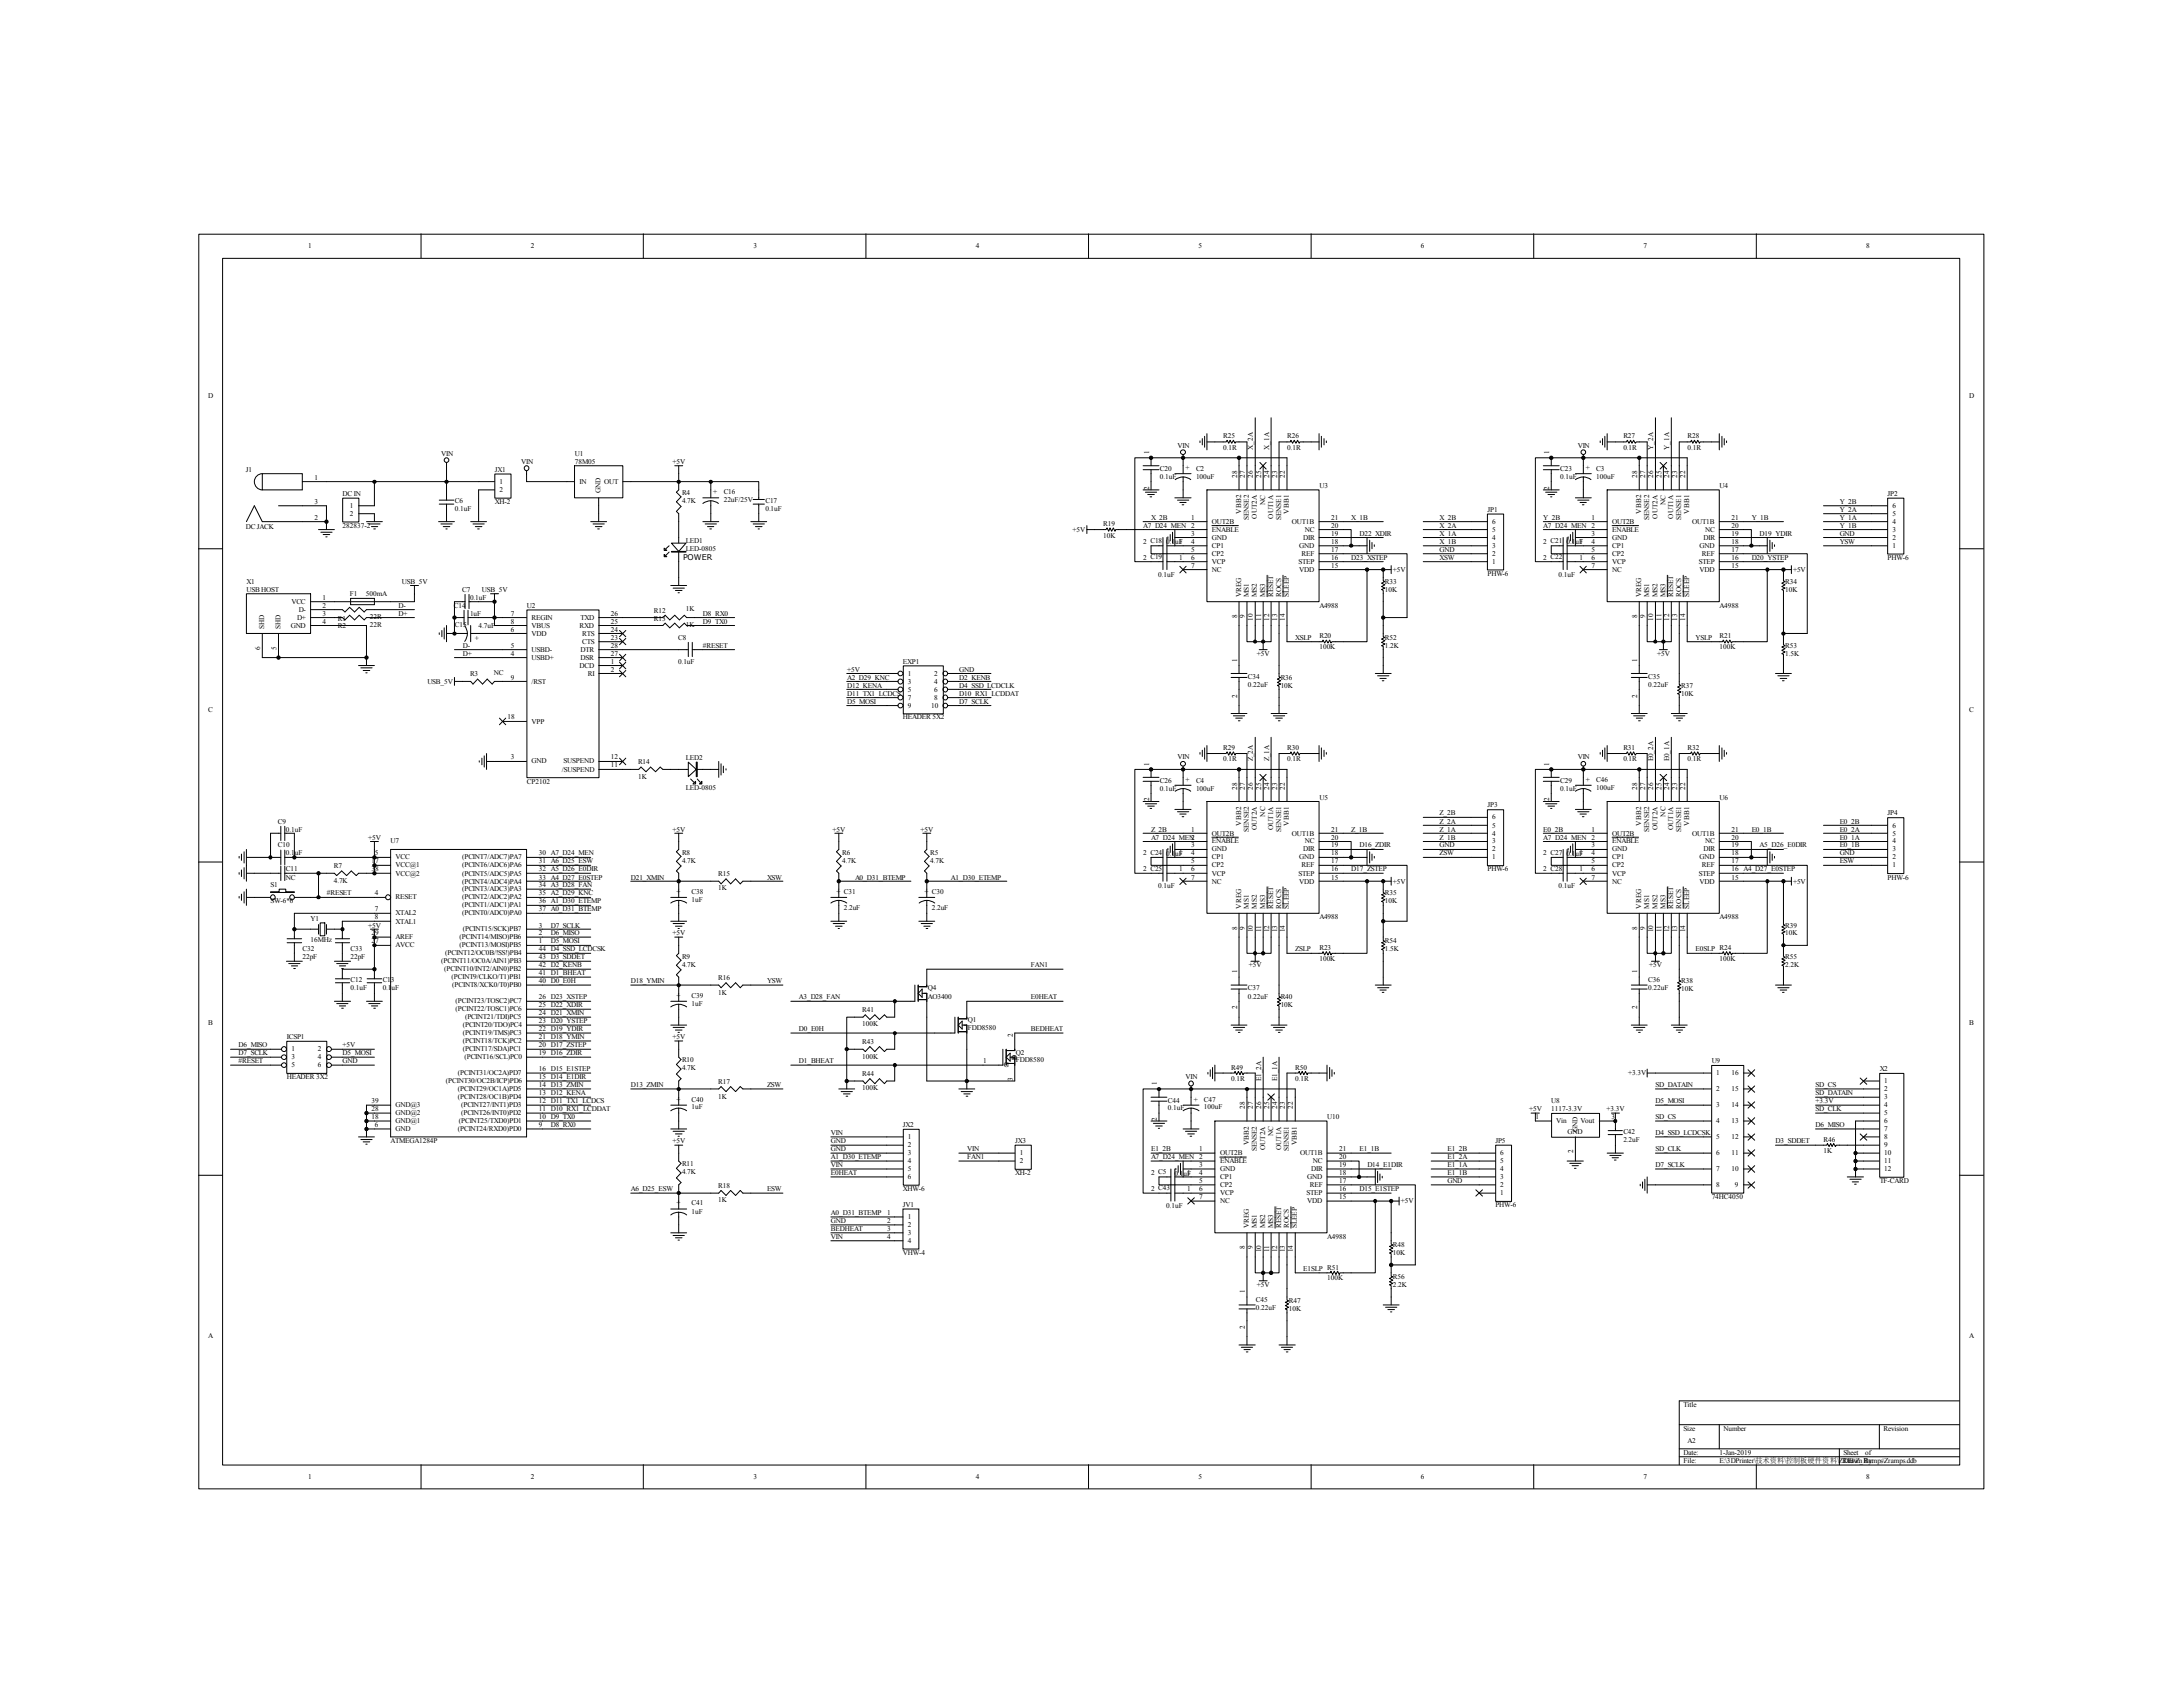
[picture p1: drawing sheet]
<svg xmlns="http://www.w3.org/2000/svg" width="279mm" height="216mm" viewBox="0 0 279 216" stroke-linecap="round" stroke-linejoin="round" font-family="sans-serif">
<defs><g id="words">
<text font-size="1" x="87.4" y="71.7">POWER</text>
<g font-size=".9">
<text x="39.5" y="31.7">1</text>
<text x="67.9" y="31.7">2</text>
<text x="96.4" y="31.7">3</text>
<text x="124.9" y="31.7">4</text>
<text x="153.4" y="31.7">5</text>
<text x="181.9" y="31.7">6</text>
<text x="210.4" y="31.7">7</text>
<text x="238.8" y="31.7">8</text>
<text x="26.6" y="51">D</text>
<text x="252.1" y="51">D</text>
<text x="56.5" y="58.3">VIN</text>
<text x="66.7" y="59.4">VIN</text>
<text x="73.6" y="58.3">U1</text>
<text x="73.6" y="59.4">78M05</text>
<text x="86.1" y="59.4">+5V</text>
<text x="147.1" y="58.1" transform="rotate(-90 147.1 58.1)">1</text>
<text x="150.7" y="57.3">VIN</text>
<text x="156.5" y="56.1">R25</text>
<text x="156.5" y="57.5">0.1R</text>
<text x="160.4" y="57.6" transform="rotate(-90 160.4 57.6)">X_2A</text>
<text x="162.4" y="57.6" transform="rotate(-90 162.4 57.6)">X_1A</text>
<text x="164.8" y="56.1">R26</text>
<text x="164.8" y="57.5">0.1R</text>
<text x="198.3" y="58.1" transform="rotate(-90 198.3 58.1)">1</text>
<text x="201.9" y="57.3">VIN</text>
<text x="207.8" y="56.1">R27</text>
<text x="207.8" y="57.5">0.1R</text>
<text x="211.6" y="57.6" transform="rotate(-90 211.6 57.6)">Y_2A</text>
<text x="213.7" y="57.6" transform="rotate(-90 213.7 57.6)">Y_1A</text>
<text x="216" y="56.1">R28</text>
<text x="216" y="57.5">0.1R</text>
<text x="31.5" y="60.4">J1</text>
<text x="40.3" y="61.4">1</text>
<text x="40.3" y="64.5">3</text>
<text x="43.9" y="63.5">DC IN</text>
<text x="44.8" y="65">1</text>
<text x="44.8" y="66">2</text>
<text x="58.2" y="64.4">C6</text>
<text x="58.2" y="65.4">0.1uF</text>
<text x="63.3" y="60.4">JX1</text>
<text x="63.3" y="64.5">XH-2</text>
<text x="63.9" y="61.9">1</text>
<text x="63.9" y="62.9">2</text>
<text x="74.2" y="61.9">IN</text>
<text x="76.9" y="63.1" transform="rotate(-90 76.9 63.1)">GND</text>
<text x="77.3" y="61.9">OUT</text>
<text x="87.3" y="63.4">R4</text>
<text x="87.3" y="64.4">4.7K</text>
<text x="91.3" y="63.2">+</text>
<text x="92.6" y="63.2">C16</text>
<text x="92.6" y="64.3">22uF/25V</text>
<text x="98" y="64.4">C17</text>
<text x="98" y="65.4">0.1uF</text>
<text x="147.1" y="62.7" transform="rotate(-90 147.1 62.7)">2</text>
<text x="148.5" y="60.3">C20</text>
<text x="148.5" y="61.3">0.1uF</text>
<text x="151.7" y="60.2">+</text>
<text x="153.1" y="60.3">C2</text>
<text x="153.1" y="61.3">100uF</text>
<text x="158.3" y="61.2" transform="rotate(-90 158.3 61.2)">28</text>
<text x="158.8" y="65.7" transform="rotate(-90 158.8 65.7)">VBB2</text>
<text x="159.3" y="61.2" transform="rotate(-90 159.3 61.2)">27</text>
<text x="160.4" y="61.2" transform="rotate(-90 160.4 61.2)">26</text>
<text x="161.4" y="61.2" transform="rotate(-90 161.4 61.2)">25</text>
<text x="161.9" y="64.6" transform="rotate(-90 161.9 64.6)">NC</text>
<text x="162.4" y="61.2" transform="rotate(-90 162.4 61.2)">24</text>
<text x="163.4" y="61.2" transform="rotate(-90 163.4 61.2)">23</text>
<text x="164.5" y="61.2" transform="rotate(-90 164.5 61.2)">22</text>
<text x="165" y="65.7" transform="rotate(-90 165 65.7)">VBB1</text>
<text x="168.9" y="62.4">U3</text>
<text x="190.4" y="65.5">JP1</text>
<text x="198.3" y="62.7" transform="rotate(-90 198.3 62.7)">2</text>
<text x="199.7" y="60.3">C23</text>
<text x="199.7" y="61.3">0.1uF</text>
<text x="203" y="60.2">+</text>
<text x="204.3" y="60.3">C3</text>
<text x="204.3" y="61.3">100uF</text>
<text x="209.5" y="61.2" transform="rotate(-90 209.5 61.2)">28</text>
<text x="210.1" y="65.7" transform="rotate(-90 210.1 65.7)">VBB2</text>
<text x="210.6" y="61.2" transform="rotate(-90 210.6 61.2)">27</text>
<text x="211.6" y="61.2" transform="rotate(-90 211.6 61.2)">26</text>
<text x="212.6" y="61.2" transform="rotate(-90 212.6 61.2)">25</text>
<text x="213.1" y="64.6" transform="rotate(-90 213.1 64.6)">NC</text>
<text x="213.7" y="61.2" transform="rotate(-90 213.7 61.2)">24</text>
<text x="214.7" y="61.2" transform="rotate(-90 214.7 61.2)">23</text>
<text x="215.7" y="61.2" transform="rotate(-90 215.7 61.2)">22</text>
<text x="216.2" y="65.7" transform="rotate(-90 216.2 65.7)">VBB1</text>
<text x="220.1" y="62.4">U4</text>
<text x="235.5" y="64.5">Y_2B</text>
<text x="235.5" y="65.5">Y_2A</text>
<text x="241.6" y="63.5">JP2</text>
<text x="242.2" y="66">5</text>
<text x="242.2" y="65">6</text>
<text x="31.5" y="67.6">DC JACK</text>
<text x="40.3" y="66.5">2</text>
<text x="43.9" y="67.6">282837-2</text>
<text x="87.8" y="69.5">LED1</text>
<text x="87.8" y="70.5">LED-0805</text>
<text x="137.3" y="68.1">+5V</text>
<text x="141.2" y="67.4">R19</text>
<text x="141.2" y="68.8">10K</text>
<text x="146.3" y="71.6">2 C19</text>
<text x="146.3" y="69.6">2 C18</text>
<text x="146.3" y="67.6">A7_D24_MEN 2</text>
<text x="147.3" y="66.5">X_2B</text>
<text x="149.3" y="69.7">0.1uF</text>
<text x="150.9" y="71.6">1</text>
<text x="150.9" y="69.6">1</text>
<text x="152.4" y="66.5">1</text>
<text x="152.4" y="68.6">3</text>
<text x="152.4" y="69.6">4</text>
<text x="152.4" y="70.6">5</text>
<text x="152.4" y="71.6">6</text>
<text x="155.1" y="67.1">OUT2B</text>
<text x="155.1" y="68.1">ENABLE</text>
<text x="155.1" y="69.1">GND</text>
<text x="155.1" y="70.1">CP1</text>
<text x="155.1" y="71.1">CP2</text>
<text x="159.9" y="66.6" transform="rotate(-90 159.9 66.6)">SENSE2</text>
<text x="160.9" y="66.4" transform="rotate(-90 160.9 66.4)">OUT2A</text>
<text x="162.9" y="66.4" transform="rotate(-90 162.9 66.4)">OUT1A</text>
<text x="164" y="66.6" transform="rotate(-90 164 66.6)">SENSE1</text>
<text x="165.4" y="67.1">OUT1B</text>
<text x="166.3" y="70.1">GND</text>
<text x="166.6" y="71.1">REF</text>
<text x="166.8" y="69.1">DIR</text>
<text x="167" y="68.1">NC</text>
<text x="170.4" y="70.6">17</text>
<text x="170.4" y="69.6">18</text>
<text x="170.4" y="68.6">19</text>
<text x="170.4" y="71.6">16</text>
<text x="170.4" y="66.5">21</text>
<text x="170.4" y="67.6">20</text>
<text x="172.9" y="71.6">D23_XSTEP</text>
<text x="172.9" y="66.5">X_1B</text>
<text x="174" y="68.6">D22_XDIR</text>
<text x="184.2" y="66.5">X_2B</text>
<text x="184.2" y="67.6">X_2A</text>
<text x="184.2" y="68.6">X_1A</text>
<text x="184.2" y="69.6">X_1B</text>
<text x="184.2" y="70.6">GND</text>
<text x="184.2" y="71.6">XSW</text>
<text x="191" y="71.1">2</text>
<text x="191" y="70.1">3</text>
<text x="191" y="69.1">4</text>
<text x="191" y="68.1">5</text>
<text x="191" y="67.1">6</text>
<text x="197.5" y="71.6">2 C22</text>
<text x="197.5" y="69.6">2 C21</text>
<text x="197.5" y="66.5">Y_2B</text>
<text x="197.5" y="67.6">A7_D24_MEN 2</text>
<text x="200.5" y="69.7">0.1uF</text>
<text x="202.1" y="71.6">1</text>
<text x="202.1" y="69.6">1</text>
<text x="203.7" y="66.5">1</text>
<text x="203.7" y="68.6">3</text>
<text x="203.7" y="69.6">4</text>
<text x="203.7" y="70.6">5</text>
<text x="203.7" y="71.6">6</text>
<text x="206.3" y="67.1">OUT2B</text>
<text x="206.3" y="68.1">ENABLE</text>
<text x="206.3" y="69.1">GND</text>
<text x="206.3" y="70.1">CP1</text>
<text x="206.3" y="71.1">CP2</text>
<text x="211.1" y="66.6" transform="rotate(-90 211.1 66.6)">SENSE2</text>
<text x="212.1" y="66.4" transform="rotate(-90 212.1 66.4)">OUT2A</text>
<text x="214.2" y="66.4" transform="rotate(-90 214.2 66.4)">OUT1A</text>
<text x="215.2" y="66.6" transform="rotate(-90 215.2 66.6)">SENSE1</text>
<text x="216.6" y="67.1">OUT1B</text>
<text x="217.5" y="70.1">GND</text>
<text x="217.8" y="71.1">REF</text>
<text x="218" y="69.1">DIR</text>
<text x="218.2" y="68.1">NC</text>
<text x="221.6" y="70.6">17</text>
<text x="221.6" y="69.6">18</text>
<text x="221.6" y="71.6">16</text>
<text x="221.6" y="68.6">19</text>
<text x="221.6" y="66.5">21</text>
<text x="221.6" y="67.6">20</text>
<text x="224.2" y="66.5">Y_1B</text>
<text x="224.2" y="71.6">D20_YSTEP</text>
<text x="225.2" y="68.6">D19_YDIR</text>
<text x="235.5" y="66.5">Y_1A</text>
<text x="235.5" y="67.6">Y_1B</text>
<text x="235.5" y="68.6">GND</text>
<text x="235.5" y="69.6">YSW</text>
<text x="241.6" y="71.6">PHW-6</text>
<text x="242.2" y="70.1">1</text>
<text x="242.2" y="69.1">2</text>
<text x="242.2" y="68.1">3</text>
<text x="242.2" y="67.1">4</text>
<text x="31.5" y="74.7">X1</text>
<text x="31.5" y="75.7">USB HOST</text>
<text x="37.3" y="77.3">VCC</text>
<text x="41.3" y="76.8">1</text>
<text x="41.3" y="77.8">2</text>
<text x="44.8" y="76.2">F1</text>
<text x="46.8" y="76.2">500mA</text>
<text x="51" y="77.8">D-</text>
<text x="51.4" y="74.7">USB_5V</text>
<text x="58.1" y="77.8">C14</text>
<text x="59.1" y="75.7">C7</text>
<text x="60.2" y="76.8">0.1uF</text>
<text x="61.7" y="75.7">USB_5V</text>
<text x="67.4" y="77.8">U2</text>
<text x="148.3" y="73.8">0.1uF</text>
<text x="152.4" y="72.6">7</text>
<text x="155.1" y="73.2">NC</text>
<text x="155.1" y="72.1">VCP</text>
<text x="158.8" y="76.4" transform="rotate(-90 158.8 76.4)">VREG</text>
<text x="159.9" y="76.4" transform="rotate(-90 159.9 76.4)">MS1</text>
<text x="160.9" y="76.4" transform="rotate(-90 160.9 76.4)">MS2</text>
<text x="161.9" y="76.4" transform="rotate(-90 161.9 76.4)">MS3</text>
<text x="162.9" y="76.4" transform="rotate(-90 162.9 76.4)">RESET</text>
<text x="164" y="76.4" transform="rotate(-90 164 76.4)">ROCS</text>
<text x="165" y="76.4" transform="rotate(-90 165 76.4)">SLEEP</text>
<text x="166.2" y="72.1">STEP</text>
<text x="166.3" y="73.2">VDD</text>
<text x="168.9" y="77.8">A4988</text>
<text x="170.4" y="72.6">15</text>
<text x="177.2" y="74.7">R33</text>
<text x="177.2" y="75.7">10K</text>
<text x="178.3" y="73.2">+5V</text>
<text x="190.4" y="73.7">PHW-6</text>
<text x="191" y="72.1">1</text>
<text x="199.5" y="73.8">0.1uF</text>
<text x="203.7" y="72.6">7</text>
<text x="206.3" y="73.2">NC</text>
<text x="206.3" y="72.1">VCP</text>
<text x="210.1" y="76.4" transform="rotate(-90 210.1 76.4)">VREG</text>
<text x="211.1" y="76.4" transform="rotate(-90 211.1 76.4)">MS1</text>
<text x="212.1" y="76.4" transform="rotate(-90 212.1 76.4)">MS2</text>
<text x="213.1" y="76.4" transform="rotate(-90 213.1 76.4)">MS3</text>
<text x="214.2" y="76.4" transform="rotate(-90 214.2 76.4)">RESET</text>
<text x="215.2" y="76.4" transform="rotate(-90 215.2 76.4)">ROCS</text>
<text x="216.2" y="76.4" transform="rotate(-90 216.2 76.4)">SLEEP</text>
<text x="217.4" y="72.1">STEP</text>
<text x="217.5" y="73.2">VDD</text>
<text x="220.1" y="77.8">A4988</text>
<text x="221.6" y="72.6">15</text>
<text x="228.5" y="74.7">R34</text>
<text x="228.5" y="75.7">10K</text>
<text x="229.5" y="73.2">+5V</text>
<text x="33.3" y="83.1" transform="rotate(-90 33.3 83.1)">6</text>
<text x="33.8" y="80.5" transform="rotate(-90 33.8 80.5)">SHD</text>
<text x="35.4" y="83.1" transform="rotate(-90 35.4 83.1)">5</text>
<text x="35.9" y="80.5" transform="rotate(-90 35.9 80.5)">SHD</text>
<text x="37.2" y="80.3">GND</text>
<text x="38" y="79.3">D+</text>
<text x="38.2" y="78.3">D-</text>
<text x="41.3" y="78.8">3</text>
<text x="41.3" y="79.8">4</text>
<text x="43.2" y="79.4">R1</text>
<text x="43.2" y="80.4">R2</text>
<text x="47.3" y="79.2">22R</text>
<text x="47.3" y="80.2">22R</text>
<text x="51" y="78.8">D+</text>
<text x="58.2" y="80.2">C15</text>
<text x="59.2" y="83.9">D+</text>
<text x="59.2" y="82.9">D-</text>
<text x="60.2" y="78.8">1uF</text>
<text x="60.7" y="81.4" transform="rotate(90 60.7 81.4)">+</text>
<text x="61.3" y="80.4">4.7uF</text>
<text x="65.4" y="78.8">7</text>
<text x="65.4" y="80.9">6</text>
<text x="65.4" y="79.8">8</text>
<text x="65.4" y="82.9">5</text>
<text x="65.4" y="83.9">4</text>
<text x="68" y="79.3">REGIN</text>
<text x="68" y="81.4">VDD</text>
<text x="68" y="80.3">VBUS</text>
<text x="68" y="83.4">USBD-</text>
<text x="74.2" y="80.3">RXD</text>
<text x="74.3" y="83.4">DTR</text>
<text x="74.3" y="79.3">TXD</text>
<text x="74.5" y="81.4">RTS</text>
<text x="74.5" y="82.4">CTS</text>
<text x="78.2" y="80.9">24</text>
<text x="78.2" y="81.9">23</text>
<text x="78.2" y="79.8">25</text>
<text x="78.2" y="82.9">28</text>
<text x="78.2" y="83.9">27</text>
<text x="78.2" y="78.8">26</text>
<text x="83.7" y="78.4">R12</text>
<text x="83.7" y="79.4">R13</text>
<text x="86.8" y="81.9">C8</text>
<text x="87.8" y="78.2">1K</text>
<text x="87.8" y="80.2">1K</text>
<text x="90" y="82.9">#RESET</text>
<text x="90" y="78.8">D8_RX0</text>
<text x="90" y="79.8">D9_TX0</text>
<text x="158.3" y="79.1" transform="rotate(-90 158.3 79.1)">8</text>
<text x="159.3" y="79.1" transform="rotate(-90 159.3 79.1)">9</text>
<text x="160.4" y="79.5" transform="rotate(-90 160.4 79.5)">10</text>
<text x="160.9" y="83.9">+5V</text>
<text x="161.4" y="79.5" transform="rotate(-90 161.4 79.5)">11</text>
<text x="162.4" y="79.5" transform="rotate(-90 162.4 79.5)">12</text>
<text x="163.4" y="79.5" transform="rotate(-90 163.4 79.5)">13</text>
<text x="164.5" y="79.5" transform="rotate(-90 164.5 79.5)">14</text>
<text x="165.8" y="81.9">XSLP</text>
<text x="168.9" y="81.7">R20</text>
<text x="168.9" y="83.1">100K</text>
<text x="177.2" y="81.9">R52</text>
<text x="177.2" y="82.9">1.2K</text>
<text x="209.5" y="79.1" transform="rotate(-90 209.5 79.1)">8</text>
<text x="210.6" y="79.1" transform="rotate(-90 210.6 79.1)">9</text>
<text x="211.6" y="79.5" transform="rotate(-90 211.6 79.5)">10</text>
<text x="212.1" y="83.9">+5V</text>
<text x="212.6" y="79.5" transform="rotate(-90 212.6 79.5)">11</text>
<text x="213.7" y="79.5" transform="rotate(-90 213.7 79.5)">12</text>
<text x="214.7" y="79.5" transform="rotate(-90 214.7 79.5)">13</text>
<text x="215.7" y="79.5" transform="rotate(-90 215.7 79.5)">14</text>
<text x="217" y="81.9">YSLP</text>
<text x="220.1" y="81.7">R21</text>
<text x="220.1" y="83.1">100K</text>
<text x="228.5" y="82.9">R53</text>
<text x="228.5" y="83.9">1.5K</text>
<text x="54.7" y="87.5">USB_5V</text>
<text x="60.2" y="86.6">R3</text>
<text x="63.2" y="86.4">NC</text>
<text x="65.4" y="87">9</text>
<text x="68" y="84.4">USBD+</text>
<text x="68" y="87.5">/RST</text>
<text x="74.2" y="85.4">DCD</text>
<text x="74.3" y="84.4">DSR</text>
<text x="75.2" y="86.5">RI</text>
<text x="78.2" y="86">2</text>
<text x="78.2" y="84.9">1</text>
<text x="86.8" y="84.9">0.1uF</text>
<text x="108.4" y="87">A2_D29_KNC</text>
<text x="108.4" y="88">D12_KENA</text>
<text x="108.4" y="89">D11_TX1_LCDCS</text>
<text x="108.4" y="86">+5V</text>
<text x="115.6" y="84.9">EXP1</text>
<text x="116.2" y="86.5">1</text>
<text x="116.2" y="87.5">3</text>
<text x="116.2" y="88.5">5</text>
<text x="116.2" y="89.5">7</text>
<text x="119.5" y="86.5">2</text>
<text x="119.5" y="87.5">4</text>
<text x="119.5" y="88.5">6</text>
<text x="119.5" y="89.5">8</text>
<text x="122.8" y="86">GND</text>
<text x="122.8" y="87">D2_KENB</text>
<text x="122.8" y="89">D10_RX1_LCDDAT</text>
<text x="122.8" y="88">D4_SSD_LCDCLK</text>
<text x="158.3" y="89.3" transform="rotate(-90 158.3 89.3)">2</text>
<text x="158.3" y="84.7" transform="rotate(-90 158.3 84.7)">1</text>
<text x="159.7" y="86.9">C34</text>
<text x="159.7" y="87.9">0.22uF</text>
<text x="163.9" y="87">R36</text>
<text x="163.9" y="88">10K</text>
<text x="209.5" y="89.3" transform="rotate(-90 209.5 89.3)">2</text>
<text x="209.5" y="84.7" transform="rotate(-90 209.5 84.7)">1</text>
<text x="210.9" y="86.9">C35</text>
<text x="210.9" y="87.9">0.22uF</text>
<text x="215.2" y="88">R37</text>
<text x="215.2" y="89">10K</text>
<text x="26.6" y="91.1">C</text>
<text x="64.9" y="92.1">18</text>
<text x="68" y="92.6">VPP</text>
<text x="108.4" y="90">D5_MOSI</text>
<text x="115.6" y="92.1">HEADER 5X2</text>
<text x="116.2" y="90.6">9</text>
<text x="119.2" y="90.6">10</text>
<text x="122.8" y="90">D7_SCLK</text>
<text x="156.5" y="96">R29</text>
<text x="164.8" y="96">R30</text>
<text x="207.8" y="96">R31</text>
<text x="216" y="96">R32</text>
<text x="252.1" y="91.1">C</text>
<text x="65.4" y="97.2">3</text>
<text x="67.4" y="100.3">CP2102</text>
<text x="68" y="97.7">GND</text>
<text x="71.9" y="98.8">/SUSPEND</text>
<text x="72.1" y="97.7">SUSPEND</text>
<text x="78.2" y="97.2">12</text>
<text x="78.2" y="98.2">11</text>
<text x="81.7" y="97.8">R14</text>
<text x="81.7" y="99.7">1K</text>
<text x="87.8" y="97.3">LED2</text>
<text x="87.8" y="101.1">LED-0805</text>
<text x="147.1" y="98" transform="rotate(-90 147.1 98)">1</text>
<text x="148.5" y="100.2">C26</text>
<text x="148.5" y="101.2">0.1uF</text>
<text x="150.7" y="97.2">VIN</text>
<text x="151.7" y="100.1">+</text>
<text x="153.1" y="100.2">C4</text>
<text x="153.1" y="101.2">100uF</text>
<text x="156.5" y="97.4">0.1R</text>
<text x="158.3" y="101" transform="rotate(-90 158.3 101)">28</text>
<text x="159.3" y="101" transform="rotate(-90 159.3 101)">27</text>
<text x="160.4" y="101" transform="rotate(-90 160.4 101)">26</text>
<text x="160.4" y="97.5" transform="rotate(-90 160.4 97.5)">Z_2A</text>
<text x="161.4" y="101" transform="rotate(-90 161.4 101)">25</text>
<text x="162.4" y="101" transform="rotate(-90 162.4 101)">24</text>
<text x="162.4" y="97.5" transform="rotate(-90 162.4 97.5)">Z_1A</text>
<text x="163.4" y="101" transform="rotate(-90 163.4 101)">23</text>
<text x="164.5" y="101" transform="rotate(-90 164.5 101)">22</text>
<text x="164.8" y="97.4">0.1R</text>
<text x="198.3" y="98" transform="rotate(-90 198.3 98)">1</text>
<text x="199.7" y="100.2">C29</text>
<text x="199.7" y="101.2">0.1uF</text>
<text x="201.9" y="97.2">VIN</text>
<text x="203" y="100.1">+</text>
<text x="204.3" y="100.1">C46</text>
<text x="204.3" y="101.1">100uF</text>
<text x="207.8" y="97.4">0.1R</text>
<text x="209.5" y="101" transform="rotate(-90 209.5 101)">28</text>
<text x="210.6" y="101" transform="rotate(-90 210.6 101)">27</text>
<text x="211.6" y="101" transform="rotate(-90 211.6 101)">26</text>
<text x="211.6" y="97.5" transform="rotate(-90 211.6 97.5)">E0_2A</text>
<text x="212.6" y="101" transform="rotate(-90 212.6 101)">25</text>
<text x="213.7" y="101" transform="rotate(-90 213.7 101)">24</text>
<text x="213.7" y="97.5" transform="rotate(-90 213.7 97.5)">E0_1A</text>
<text x="214.7" y="101" transform="rotate(-90 214.7 101)">23</text>
<text x="215.7" y="101" transform="rotate(-90 215.7 101)">22</text>
<text x="216" y="97.4">0.1R</text>
<text x="35.6" y="105.4">C9</text>
<text x="36.6" y="106.4">0.1uF</text>
<text x="47.1" y="107.4">+5V</text>
<text x="50" y="107.9">U7</text>
<text x="86.1" y="106.4">+5V</text>
<text x="106.6" y="106.4">+5V</text>
<text x="117.8" y="106.4">+5V</text>
<text x="147.1" y="102.6" transform="rotate(-90 147.1 102.6)">2</text>
<text x="147.3" y="107.4">A7_D24_MEN</text>
<text x="147.3" y="106.4">Z_2B</text>
<text x="152.4" y="106.4">1</text>
<text x="152.4" y="107.4">2</text>
<text x="155.1" y="106.9">OUT2B</text>
<text x="155.1" y="107.9">ENABLE</text>
<text x="158.8" y="105.7" transform="rotate(-90 158.8 105.7)">VBB2</text>
<text x="159.9" y="106.5" transform="rotate(-90 159.9 106.5)">SENSE2</text>
<text x="160.9" y="106.3" transform="rotate(-90 160.9 106.3)">OUT2A</text>
<text x="161.9" y="104.5" transform="rotate(-90 161.9 104.5)">NC</text>
<text x="162.9" y="106.3" transform="rotate(-90 162.9 106.3)">OUT1A</text>
<text x="164" y="106.5" transform="rotate(-90 164 106.5)">SENSE1</text>
<text x="165" y="105.7" transform="rotate(-90 165 105.7)">VBB1</text>
<text x="165.4" y="106.9">OUT1B</text>
<text x="167" y="107.9">NC</text>
<text x="168.9" y="102.3">U5</text>
<text x="170.4" y="106.4">21</text>
<text x="170.4" y="107.4">20</text>
<text x="172.9" y="106.4">Z_1B</text>
<text x="184.2" y="104.4">Z_2B</text>
<text x="184.2" y="105.4">Z_2A</text>
<text x="184.2" y="106.4">Z_1A</text>
<text x="184.2" y="107.4">Z_1B</text>
<text x="190.4" y="103.3">JP3</text>
<text x="191" y="107.9">3</text>
<text x="191" y="106.9">4</text>
<text x="191" y="105.9">5</text>
<text x="191" y="104.9">6</text>
<text x="197.5" y="106.4">E0_2B</text>
<text x="197.5" y="107.4">A7_D24_MEN 2</text>
<text x="198.3" y="102.6" transform="rotate(-90 198.3 102.6)">2</text>
<text x="203.7" y="106.4">1</text>
<text x="206.3" y="106.9">OUT2B</text>
<text x="206.3" y="107.9">ENABLE</text>
<text x="210.1" y="105.7" transform="rotate(-90 210.1 105.7)">VBB2</text>
<text x="211.1" y="106.5" transform="rotate(-90 211.1 106.5)">SENSE2</text>
<text x="212.1" y="106.3" transform="rotate(-90 212.1 106.3)">OUT2A</text>
<text x="213.1" y="104.5" transform="rotate(-90 213.1 104.5)">NC</text>
<text x="214.2" y="106.3" transform="rotate(-90 214.2 106.3)">OUT1A</text>
<text x="215.2" y="106.5" transform="rotate(-90 215.2 106.5)">SENSE1</text>
<text x="216.2" y="105.7" transform="rotate(-90 216.2 105.7)">VBB1</text>
<text x="216.6" y="106.9">OUT1B</text>
<text x="218.2" y="107.9">NC</text>
<text x="220.1" y="102.3">U6</text>
<text x="221.6" y="106.4">21</text>
<text x="221.6" y="107.4">20</text>
<text x="224.2" y="106.4">E0_1B</text>
<text x="235.5" y="105.4">E0_2B</text>
<text x="235.5" y="106.4">E0_2A</text>
<text x="235.5" y="107.4">E0_1A</text>
<text x="241.6" y="104.4">JP4</text>
<text x="242.2" y="107.9">4</text>
<text x="242.2" y="106.9">5</text>
<text x="242.2" y="105.9">6</text>
<text x="34.6" y="113.6">S1</text>
<text x="35.6" y="108.5">C10</text>
<text x="36.6" y="112.6">NC</text>
<text x="36.6" y="111.5">C11</text>
<text x="36.6" y="109.5">0.1uF</text>
<text x="42.7" y="111.1">R7</text>
<text x="42.7" y="112.9">4.7K</text>
<text x="47.5" y="110.5">17</text>
<text x="47.5" y="111.5">38</text>
<text x="48" y="109.5">5</text>
<text x="50.6" y="110">VCC</text>
<text x="50.6" y="111">VCC@1</text>
<text x="50.6" y="112.1">VCC@2</text>
<text x="59.1" y="113.1">(PCINT4/ADC4)PA4</text>
<text x="59.1" y="112.1">(PCINT5/ADC5)PA5</text>
<text x="59.1" y="111">(PCINT6/ADC6)PA6</text>
<text x="59.1" y="110">(PCINT7/ADC7)PA7</text>
<text x="69" y="113.6">34 A3_D28_FAN</text>
<text x="69" y="112.6">33 A4_D27_E0STEP</text>
<text x="69" y="111.5">32 A5_D26_E0DIR</text>
<text x="69" y="110.5">31 A6_D25_ESW</text>
<text x="69" y="109.5">30 A7_D24_MEN</text>
<text x="80.7" y="112.6">D21_XMIN</text>
<text x="87.3" y="109.4">R8</text>
<text x="87.3" y="110.4">4.7K</text>
<text x="91.9" y="112.1">R15</text>
<text x="91.9" y="114">1K</text>
<text x="98.2" y="112.6">XSW</text>
<text x="107.8" y="109.4">R6</text>
<text x="107.8" y="110.4">4.7K</text>
<text x="109.4" y="112.6">A0_D31_BTEMP</text>
<text x="119" y="109.4">R5</text>
<text x="119" y="110.4">4.7K</text>
<text x="121.7" y="112.6">A1_D30_ETEMP</text>
<text x="146.3" y="111.5">2 C25</text>
<text x="146.3" y="109.5">2 C24</text>
<text x="148.3" y="113.7">0.1uF</text>
<text x="149.3" y="109.6">0.1uF</text>
<text x="150.9" y="111.5">1</text>
<text x="150.9" y="109.5">1</text>
<text x="152.4" y="108.5">3</text>
<text x="152.4" y="109.5">4</text>
<text x="152.4" y="110.5">5</text>
<text x="152.4" y="111.5">6</text>
<text x="152.4" y="112.6">7</text>
<text x="155.1" y="113.1">NC</text>
<text x="155.1" y="109">GND</text>
<text x="155.1" y="110">CP1</text>
<text x="155.1" y="111">CP2</text>
<text x="155.1" y="112.1">VCP</text>
<text x="166.2" y="112.1">STEP</text>
<text x="166.3" y="113.1">VDD</text>
<text x="166.3" y="110">GND</text>
<text x="166.6" y="111">REF</text>
<text x="166.8" y="109">DIR</text>
<text x="170.4" y="112.6">15</text>
<text x="170.4" y="110.5">17</text>
<text x="170.4" y="109.5">18</text>
<text x="170.4" y="108.5">19</text>
<text x="170.4" y="111.5">16</text>
<text x="172.9" y="111.5">D17_ZSTEP</text>
<text x="174" y="108.5">D16_ZDIR</text>
<text x="178.3" y="113.1">+5V</text>
<text x="184.2" y="108.5">GND</text>
<text x="184.2" y="109.5">ZSW</text>
<text x="190.4" y="111.5">PHW-6</text>
<text x="191" y="110">1</text>
<text x="191" y="109">2</text>
<text x="197.5" y="111.5">2 C28</text>
<text x="197.5" y="109.5">2 C27</text>
<text x="199.5" y="113.7">0.1uF</text>
<text x="200.5" y="109.6">0.1uF</text>
<text x="202.1" y="111.5">1</text>
<text x="202.1" y="109.5">1</text>
<text x="203.7" y="108.5">3</text>
<text x="203.7" y="109.5">4</text>
<text x="203.7" y="110.5">5</text>
<text x="203.7" y="111.5">6</text>
<text x="203.7" y="112.6">7</text>
<text x="206.3" y="113.1">NC</text>
<text x="206.3" y="109">GND</text>
<text x="206.3" y="110">CP1</text>
<text x="206.3" y="111">CP2</text>
<text x="206.3" y="112.1">VCP</text>
<text x="217.4" y="112.1">STEP</text>
<text x="217.5" y="113.1">VDD</text>
<text x="217.5" y="110">GND</text>
<text x="217.8" y="111">REF</text>
<text x="218" y="109">DIR</text>
<text x="221.6" y="112.6">15</text>
<text x="221.6" y="110.5">17</text>
<text x="221.6" y="109.5">18</text>
<text x="221.6" y="111.5">16 A4_D27_E0STEP</text>
<text x="221.6" y="108.5">19</text>
<text x="225.2" y="108.5">A5_D26_E0DIR</text>
<text x="229.5" y="113.1">+5V</text>
<text x="235.5" y="108.5">E0_1B</text>
<text x="235.5" y="109.5">GND</text>
<text x="235.5" y="110.5">ESW</text>
<text x="241.6" y="112.6">PHW-6</text>
<text x="242.2" y="111">1</text>
<text x="242.2" y="110">2</text>
<text x="242.2" y="109">3</text>
<text x="34.6" y="115.6">SW-6*6</text>
<text x="39.8" y="117.9">Y1</text>
<text x="41.8" y="114.6">#RESET</text>
<text x="47.1" y="118.7">+5V</text>
<text x="47.5" y="119.7">29</text>
<text x="48" y="114.6">4</text>
<text x="48" y="117.6">8</text>
<text x="48" y="116.6">7</text>
<text x="50.6" y="115.1">RESET</text>
<text x="50.6" y="118.2">XTAL1</text>
<text x="50.6" y="117.1">XTAL2</text>
<text x="59.1" y="117.1">(PCINT0/ADC0)PA0</text>
<text x="59.1" y="116.1">(PCINT1/ADC1)PA1</text>
<text x="59.1" y="115.1">(PCINT2/ADC2)PA2</text>
<text x="59.1" y="114.1">(PCINT3/ADC3)PA3</text>
<text x="59.2" y="119.2">(PCINT15/SCK)PB7</text>
<text x="69" y="116.6">37 A0_D31_BTEMP</text>
<text x="69" y="115.6">36 A1_D30_ETEMP</text>
<text x="69" y="114.6">35 A2_D29_KNC</text>
<text x="69" y="119.7">2</text>
<text x="69" y="118.7">3</text>
<text x="70.5" y="119.7">D6_MISO</text>
<text x="70.5" y="118.7">D7_SCLK</text>
<text x="86.1" y="119.7">+5V</text>
<text x="86.6" y="114.4">+</text>
<text x="88.5" y="114.4">C38</text>
<text x="88.5" y="115.4">1uF</text>
<text x="107.1" y="114.4">+ C31</text>
<text x="108" y="116.4">2.2uF</text>
<text x="118.3" y="114.4">+ C30</text>
<text x="119.3" y="116.4">2.2uF</text>
<text x="158.3" y="119" transform="rotate(-90 158.3 119)">8</text>
<text x="158.8" y="116.3" transform="rotate(-90 158.8 116.3)">VREG</text>
<text x="159.3" y="119" transform="rotate(-90 159.3 119)">9</text>
<text x="159.9" y="116.3" transform="rotate(-90 159.9 116.3)">MS1</text>
<text x="160.4" y="119.3" transform="rotate(-90 160.4 119.3)">10</text>
<text x="160.9" y="116.3" transform="rotate(-90 160.9 116.3)">MS2</text>
<text x="161.4" y="119.3" transform="rotate(-90 161.4 119.3)">11</text>
<text x="161.9" y="116.3" transform="rotate(-90 161.9 116.3)">MS3</text>
<text x="162.4" y="119.3" transform="rotate(-90 162.4 119.3)">12</text>
<text x="162.9" y="116.3" transform="rotate(-90 162.9 116.3)">RESET</text>
<text x="163.4" y="119.3" transform="rotate(-90 163.4 119.3)">13</text>
<text x="164" y="116.3" transform="rotate(-90 164 116.3)">ROCS</text>
<text x="164.5" y="119.3" transform="rotate(-90 164.5 119.3)">14</text>
<text x="165" y="116.3" transform="rotate(-90 165 116.3)">SLEEP</text>
<text x="168.9" y="117.6">A4988</text>
<text x="177.2" y="114.6">R35</text>
<text x="177.2" y="115.6">10K</text>
<text x="209.5" y="119" transform="rotate(-90 209.5 119)">8</text>
<text x="210.1" y="116.3" transform="rotate(-90 210.1 116.3)">VREG</text>
<text x="210.6" y="119" transform="rotate(-90 210.6 119)">9</text>
<text x="211.1" y="116.3" transform="rotate(-90 211.1 116.3)">MS1</text>
<text x="211.6" y="119.3" transform="rotate(-90 211.6 119.3)">10</text>
<text x="212.1" y="116.3" transform="rotate(-90 212.1 116.3)">MS2</text>
<text x="212.6" y="119.3" transform="rotate(-90 212.6 119.3)">11</text>
<text x="213.1" y="116.3" transform="rotate(-90 213.1 116.3)">MS3</text>
<text x="213.7" y="119.3" transform="rotate(-90 213.7 119.3)">12</text>
<text x="214.2" y="116.3" transform="rotate(-90 214.2 116.3)">RESET</text>
<text x="214.7" y="119.3" transform="rotate(-90 214.7 119.3)">13</text>
<text x="215.2" y="116.3" transform="rotate(-90 215.2 116.3)">ROCS</text>
<text x="215.7" y="119.3" transform="rotate(-90 215.7 119.3)">14</text>
<text x="216.2" y="116.3" transform="rotate(-90 216.2 116.3)">SLEEP</text>
<text x="220.1" y="117.6">A4988</text>
<text x="228.5" y="118.7">R39</text>
<text x="228.5" y="119.7">10K</text>
<text x="38.7" y="121.7">C32</text>
<text x="38.7" y="122.7">22pF</text>
<text x="39.8" y="120.5">16MHz</text>
<text x="44.9" y="125.7">C12</text>
<text x="44.9" y="121.7">C33</text>
<text x="44.9" y="122.7">22pF</text>
<text x="47.5" y="120.7">27</text>
<text x="49" y="125.7">C13</text>
<text x="50.6" y="120.2">AREF</text>
<text x="50.6" y="121.2">AVCC</text>
<text x="56.5" y="123.3">(PCINT11/OC0A/AIN1)PB3</text>
<text x="56.9" y="124.3">(PCINT10/INT2/AIN0)PB2</text>
<text x="57" y="122.3">(PCINT12/OC0B/!SS!)PB4</text>
<text x="57.8" y="125.3">(PCINT9/CLKO/T1)PB1</text>
<text x="58.8" y="121.2">(PCINT13/MOSI)PB5</text>
<text x="58.8" y="120.2">(PCINT14/MISO)PB6</text>
<text x="69" y="123.8">42 D2_KENB</text>
<text x="69" y="121.8">44 D4_SSD_LCDCSK</text>
<text x="69" y="124.8">41 D1_BHEAT</text>
<text x="69" y="125.9">40 D0_E0H</text>
<text x="69" y="120.7">1</text>
<text x="69" y="122.8">43 D3_SDDET</text>
<text x="70.5" y="120.7">D5_MOSI</text>
<text x="80.7" y="125.9">D18_YMIN</text>
<text x="87.3" y="122.7">R9</text>
<text x="87.3" y="123.7">4.7K</text>
<text x="91.9" y="125.4">R16</text>
<text x="98.2" y="125.9">YSW</text>
<text x="132" y="123.8">FAN1</text>
<text x="158.3" y="124.6" transform="rotate(-90 158.3 124.6)">1</text>
<text x="159.9" y="123.8">+5V</text>
<text x="165.8" y="121.8">ZSLP</text>
<text x="168.9" y="121.5">R23</text>
<text x="168.9" y="123">100K</text>
<text x="177.2" y="120.7">R54</text>
<text x="177.2" y="121.8">1.5K</text>
<text x="209.5" y="124.6" transform="rotate(-90 209.5 124.6)">1</text>
<text x="210.9" y="125.7">C36</text>
<text x="211.1" y="123.8">+5V</text>
<text x="215.2" y="125.9">R38</text>
<text x="217" y="121.8">E0SLP R24</text>
<text x="220.1" y="123">100K</text>
<text x="228.5" y="122.8">R55</text>
<text x="228.5" y="123.8">2.2K</text>
<text x="26.6" y="131.1">B</text>
<text x="44.9" y="126.7">0.1uF</text>
<text x="49" y="126.7">0.1uF</text>
<text x="57.9" y="126.4">(PCINT8/XCK0/T0)PB0</text>
<text x="58.3" y="129.4">(PCINT22/TOSC1)PC6</text>
<text x="58.3" y="128.4">(PCINT23/TOSC2)PC7</text>
<text x="59.2" y="131.5">(PCINT20/TDO)PC4</text>
<text x="59.5" y="130.4">(PCINT21/TDI)PC5</text>
<text x="69" y="129.9">24 D21_XMIN</text>
<text x="69" y="132">22 D19_YDIR</text>
<text x="69" y="131">23 D20_YSTEP</text>
<text x="69" y="128.9">25 D22_XDIR</text>
<text x="69" y="127.9">26 D23_XSTEP</text>
<text x="86.6" y="127.7">+</text>
<text x="88.5" y="127.7">C39</text>
<text x="88.5" y="128.7">1uF</text>
<text x="91.9" y="127.3">1K</text>
<text x="102.2" y="127.9">A3_D28_FAN</text>
<text x="102.2" y="132">D0_E0H</text>
<text x="110.4" y="129.5">R41</text>
<text x="110.4" y="131.4">100K</text>
<text x="118.7" y="126.7">Q4</text>
<text x="118.7" y="127.8">AO3400</text>
<text x="123.9" y="130.9">Q1</text>
<text x="123.9" y="131.9">FDD8580</text>
<text x="132" y="127.9">E0HEAT</text>
<text x="132" y="132">BEDHEAT</text>
<text x="158.3" y="129.2" transform="rotate(-90 158.3 129.2)">2</text>
<text x="159.7" y="126.7">C37</text>
<text x="159.7" y="127.8">0.22uF</text>
<text x="163.9" y="127.9">R40</text>
<text x="163.9" y="128.9">10K</text>
<text x="209.5" y="129.2" transform="rotate(-90 209.5 129.2)">2</text>
<text x="210.9" y="126.7">0.22uF</text>
<text x="215.2" y="126.9">10K</text>
<text x="252.1" y="131.1">B</text>
<text x="30.5" y="134">D6_MISO</text>
<text x="30.5" y="136.1">#RESET</text>
<text x="30.5" y="135">D7_SCLK</text>
<text x="36.7" y="133">ICSP1</text>
<text x="37.3" y="134.5">1</text>
<text x="37.3" y="135.6">3</text>
<text x="37.3" y="136.6">5</text>
<text x="40.7" y="134.5">2</text>
<text x="40.7" y="135.6">4</text>
<text x="40.7" y="136.6">6</text>
<text x="43.9" y="134">+5V</text>
<text x="43.9" y="135">D5_MOSI</text>
<text x="43.9" y="136.1">GND</text>
<text x="58.6" y="137.6">(PCINT31/OC2A)PD7</text>
<text x="59.2" y="134.5">(PCINT17/SDA)PC1</text>
<text x="59.2" y="133.5">(PCINT18/TCK)PC2</text>
<text x="59.2" y="132.5">(PCINT19/TMS)PC3</text>
<text x="59.4" y="135.6">(PCINT16/SCL)PC0</text>
<text x="69" y="135">19 D16_ZDIR</text>
<text x="69" y="137.1">16 D15_E1STEP</text>
<text x="69" y="134">20 D17_ZSTEP</text>
<text x="69" y="133">21 D18_YMIN</text>
<text x="86.1" y="133">+5V</text>
<text x="87.3" y="136">R10</text>
<text x="87.3" y="137">4.7K</text>
<text x="102.2" y="136.1">D1_BHEAT</text>
<text x="110.4" y="137.7">R44</text>
<text x="110.4" y="133.6">R43</text>
<text x="110.4" y="135.5">100K</text>
<text x="125.8" y="136.1">1</text>
<text x="128.5" y="136.6">G</text>
<text x="129.6" y="132.8" transform="rotate(-90 129.6 132.8)">2</text>
<text x="130" y="135">Q2</text>
<text x="130" y="136">FDD8580</text>
<text x="130.1" y="135.7" transform="rotate(-90 130.1 135.7)">S</text>
<text x="130.1" y="135.6" transform="rotate(-90 130.1 135.6)">D</text>
<text x="157.6" y="136.9">R49</text>
<text x="165.8" y="136.9">R50</text>
<text x="208.4" y="137.6">+3.3V</text>
<text x="219.1" y="136.1">U9</text>
<text x="219.7" y="137.6">1</text>
<text x="221.6" y="137.6">16</text>
<text x="240.6" y="137.1">X2</text>
<text x="36.7" y="138.1">HEADER 3X2</text>
<text x="47.5" y="143.2">18</text>
<text x="47.5" y="142.2">28</text>
<text x="47.5" y="141.2">39</text>
<text x="50.6" y="143.8">GND@1</text>
<text x="50.6" y="142.7">GND@2</text>
<text x="50.6" y="141.7">GND@3</text>
<text x="57.1" y="138.6">(PCINT30/OC2B/ICP)PD6</text>
<text x="58.6" y="140.7">(PCINT28/OC1B)PD4</text>
<text x="58.6" y="139.7">(PCINT29/OC1A)PD5</text>
<text x="58.7" y="143.8">(PCINT25/TXD0)PD1</text>
<text x="59" y="142.7">(PCINT26/INT0)PD2</text>
<text x="59" y="141.7">(PCINT27/INT1)PD3</text>
<text x="69" y="142.2">11 D10_RX1_LCDDAT</text>
<text x="69" y="141.2">12 D11_TX1_LCDCS</text>
<text x="69" y="143.2">10 D9_TX0</text>
<text x="69" y="140.2">13 D12_KENA</text>
<text x="69" y="139.1">14 D13_ZMIN</text>
<text x="69" y="138.1">15 D14_E1DIR</text>
<text x="80.7" y="139.1">D13_ZMIN</text>
<text x="86.6" y="141">+</text>
<text x="88.5" y="141">C40</text>
<text x="88.5" y="142">1uF</text>
<text x="91.9" y="138.7">R17</text>
<text x="91.9" y="140.6">1K</text>
<text x="98.2" y="139.1">ZSW</text>
<text x="110.4" y="139.5">100K</text>
<text x="129.6" y="138.4" transform="rotate(-90 129.6 138.4)">3</text>
<text x="148.1" y="143.5" transform="rotate(-90 148.1 143.5)">2</text>
<text x="148.1" y="138.9" transform="rotate(-90 148.1 138.9)">1</text>
<text x="149.5" y="141.1">C44</text>
<text x="149.5" y="142.1">0.1uF</text>
<text x="151.7" y="138.1">VIN</text>
<text x="152.8" y="141">+</text>
<text x="154.1" y="141">C47</text>
<text x="154.1" y="142">100uF</text>
<text x="157.6" y="138.3">0.1R</text>
<text x="159.3" y="141.9" transform="rotate(-90 159.3 141.9)">28</text>
<text x="160.4" y="141.9" transform="rotate(-90 160.4 141.9)">27</text>
<text x="161.4" y="141.9" transform="rotate(-90 161.4 141.9)">26</text>
<text x="161.4" y="138.4" transform="rotate(-90 161.4 138.4)">E1_2A</text>
<text x="162.4" y="141.9" transform="rotate(-90 162.4 141.9)">25</text>
<text x="163.4" y="141.9" transform="rotate(-90 163.4 141.9)">24</text>
<text x="163.4" y="138.4" transform="rotate(-90 163.4 138.4)">E1_1A</text>
<text x="164.5" y="141.9" transform="rotate(-90 164.5 141.9)">23</text>
<text x="165.5" y="141.9" transform="rotate(-90 165.5 141.9)">22</text>
<text x="165.8" y="138.3">0.1R</text>
<text x="169.9" y="143.2">U10</text>
<text x="195.7" y="142.2">+5V</text>
<text x="196.5" y="143.2">1</text>
<text x="198.5" y="141.2">U8</text>
<text x="198.5" y="142.2">1117-3.3V</text>
<text x="199.2" y="143.8">Vin</text>
<text x="202.3" y="143.8">Vout</text>
<text x="205.6" y="142.2">+3.3V</text>
<text x="206.2" y="143.2">3</text>
<text x="211.9" y="141.2">D5_MOSI</text>
<text x="211.9" y="139.1">SD_DATAIN</text>
<text x="211.9" y="143.2">SD_CS</text>
<text x="219.7" y="139.7">2</text>
<text x="219.7" y="141.7">3</text>
<text x="219.7" y="143.8">4</text>
<text x="221.6" y="143.8">13</text>
<text x="221.6" y="141.7">14</text>
<text x="221.6" y="139.7">15</text>
<text x="232.4" y="141.2">+3.3V</text>
<text x="232.4" y="139.1">SD_CS</text>
<text x="232.4" y="140.2">SD_DATAIN</text>
<text x="232.4" y="142.2">SD_CLK</text>
<text x="241.2" y="138.6">1</text>
<text x="241.2" y="139.7">2</text>
<text x="241.2" y="140.7">3</text>
<text x="241.2" y="141.7">4</text>
<text x="241.2" y="142.7">5</text>
<text x="241.2" y="143.8">6</text>
<text x="48" y="144.3">6</text>
<text x="50" y="146.3">ATMEGA1284P</text>
<text x="50.6" y="144.8">GND</text>
<text x="58.6" y="144.8">(PCINT24/RXD0)PD0</text>
<text x="69" y="144.3">9</text>
<text x="70.5" y="144.3">D8_RX0</text>
<text x="86.1" y="146.3">+5V</text>
<text x="87.3" y="149.3">R11</text>
<text x="106.3" y="149.4">VIN</text>
<text x="106.3" y="146.3">GND</text>
<text x="106.3" y="148.3">A1_D30_ETEMP</text>
<text x="106.3" y="145.3">VIN</text>
<text x="106.3" y="147.3">GND</text>
<text x="115.6" y="144.3">JX2</text>
<text x="116.2" y="145.8">1</text>
<text x="116.2" y="146.8">2</text>
<text x="116.2" y="147.8">3</text>
<text x="116.2" y="148.8">4</text>
<text x="116.2" y="149.9">5</text>
<text x="123.8" y="147.3">VIN</text>
<text x="123.8" y="148.3">FAN1</text>
<text x="129.9" y="146.3">JX3</text>
<text x="130.5" y="147.8">1</text>
<text x="130.5" y="148.8">2</text>
<text x="147.3" y="147.3">E1_2B</text>
<text x="147.3" y="148.3">A7_D24_MEN 2</text>
<text x="153.5" y="147.3">1</text>
<text x="153.5" y="149.4">3</text>
<text x="156.2" y="147.8">OUT2B</text>
<text x="156.2" y="148.8">ENABLE</text>
<text x="156.2" y="149.9">GND</text>
<text x="159.9" y="146.6" transform="rotate(-90 159.9 146.6)">VBB2</text>
<text x="160.9" y="147.4" transform="rotate(-90 160.9 147.4)">SENSE2</text>
<text x="161.9" y="147.2" transform="rotate(-90 161.9 147.2)">OUT2A</text>
<text x="162.9" y="145.4" transform="rotate(-90 162.9 145.4)">NC</text>
<text x="164" y="147.2" transform="rotate(-90 164 147.2)">OUT1A</text>
<text x="165" y="147.4" transform="rotate(-90 165 147.4)">SENSE1</text>
<text x="166" y="146.6" transform="rotate(-90 166 146.6)">VBB1</text>
<text x="166.4" y="147.8">OUT1B</text>
<text x="167.8" y="149.9">DIR</text>
<text x="168" y="148.8">NC</text>
<text x="171.4" y="149.4">19</text>
<text x="171.4" y="147.3">21</text>
<text x="171.4" y="148.3">20</text>
<text x="174" y="147.3">E1_1B</text>
<text x="175" y="149.4">D14_E1DIR</text>
<text x="185.3" y="147.3">E1_2B</text>
<text x="185.3" y="148.3">E1_2A</text>
<text x="185.3" y="149.4">E1_1A</text>
<text x="191.4" y="146.3">JP5</text>
<text x="192" y="149.9">4</text>
<text x="192" y="148.8">5</text>
<text x="192" y="147.8">6</text>
<text x="200.6" y="145.1">GND</text>
<text x="201.3" y="147.6" transform="rotate(-90 201.3 147.6)">2</text>
<text x="201.9" y="144.9" transform="rotate(-90 201.9 144.9)">GND</text>
<text x="207.8" y="145.2">C42</text>
<text x="207.8" y="146.2">2.2uF</text>
<text x="211.9" y="145.3">D4_SSD_LCDCSK</text>
<text x="211.9" y="149.4">D7_SCLK</text>
<text x="211.9" y="147.3">SD_CLK</text>
<text x="219.7" y="145.8">5</text>
<text x="219.7" y="147.8">6</text>
<text x="219.7" y="149.9">7</text>
<text x="221.6" y="149.9">10</text>
<text x="221.6" y="147.8">11</text>
<text x="221.6" y="145.8">12</text>
<text x="227.2" y="146.3">D3_SDDET</text>
<text x="232.4" y="144.3">D6_MISO</text>
<text x="233.4" y="146.1">R46</text>
<text x="233.4" y="147.5">1K</text>
<text x="241.2" y="144.8">7</text>
<text x="241.2" y="145.8">8</text>
<text x="241.2" y="146.8">9</text>
<text x="241.2" y="147.8">10</text>
<text x="241.2" y="148.8">11</text>
<text x="241.2" y="149.9">12</text>
<text x="80.7" y="152.4">A6_D25_ESW</text>
<text x="86.6" y="154.3">+</text>
<text x="87.3" y="150.3">4.7K</text>
<text x="88.5" y="154.3">C41</text>
<text x="88.5" y="155.3">1uF</text>
<text x="91.9" y="152">R18</text>
<text x="91.9" y="153.9">1K</text>
<text x="98.2" y="152.4">ESW</text>
<text x="106.3" y="150.4">E0HEAT</text>
<text x="106.3" y="155.5">A0_D31_BTEMP</text>
<text x="113.5" y="155.5">1</text>
<text x="115.6" y="152.4">XHW-6</text>
<text x="115.6" y="154.5">JV1</text>
<text x="116.2" y="150.9">6</text>
<text x="116.2" y="156">1</text>
<text x="129.9" y="150.4">XH-2</text>
<text x="147.3" y="152.4">2 C43</text>
<text x="147.3" y="150.4">2 C5</text>
<text x="149.3" y="154.6">0.1uF</text>
<text x="150.3" y="150.5">0.1uF</text>
<text x="151.9" y="152.4">1</text>
<text x="151.9" y="150.4">1</text>
<text x="153.5" y="150.4">4</text>
<text x="153.5" y="151.4">5</text>
<text x="153.5" y="152.4">6</text>
<text x="153.5" y="153.5">7</text>
<text x="156.2" y="154">NC</text>
<text x="156.2" y="150.9">CP1</text>
<text x="156.2" y="151.9">CP2</text>
<text x="156.2" y="153">VCP</text>
<text x="167.2" y="153">STEP</text>
<text x="167.3" y="154">VDD</text>
<text x="167.3" y="150.9">GND</text>
<text x="167.6" y="151.9">REF</text>
<text x="171.4" y="153.5">15</text>
<text x="171.4" y="150.4">18</text>
<text x="171.4" y="152.4">16</text>
<text x="171.4" y="151.4">17</text>
<text x="174" y="152.4">D15_E1STEP</text>
<text x="179.3" y="154">+5V</text>
<text x="185.3" y="150.4">E1_1B</text>
<text x="185.3" y="151.4">GND</text>
<text x="191.4" y="154.5">PHW-6</text>
<text x="192" y="153">1</text>
<text x="192" y="151.9">2</text>
<text x="192" y="150.9">3</text>
<text x="219.1" y="153.5">74HC4050</text>
<text x="219.7" y="151.9">8</text>
<text x="222" y="151.9">9</text>
<text x="240.6" y="151.4">TF-CARD</text>
<text x="106.3" y="157.6">BEDHEAT</text>
<text x="106.3" y="156.5">GND</text>
<text x="106.3" y="158.6">VIN</text>
<text x="113.5" y="156.5">2</text>
<text x="113.5" y="157.6">3</text>
<text x="113.5" y="158.6">4</text>
<text x="115.6" y="160.6">VHW-4</text>
<text x="116.2" y="157.1">2</text>
<text x="116.2" y="158.1">3</text>
<text x="116.2" y="159.1">4</text>
<text x="159.3" y="159.9" transform="rotate(-90 159.3 159.9)">8</text>
<text x="159.9" y="157.2" transform="rotate(-90 159.9 157.2)">VREG</text>
<text x="160.4" y="159.9" transform="rotate(-90 160.4 159.9)">9</text>
<text x="160.9" y="157.2" transform="rotate(-90 160.9 157.2)">MS1</text>
<text x="161.4" y="160.3" transform="rotate(-90 161.4 160.3)">10</text>
<text x="161.9" y="157.2" transform="rotate(-90 161.9 157.2)">MS2</text>
<text x="162.4" y="160.3" transform="rotate(-90 162.4 160.3)">11</text>
<text x="162.9" y="157.2" transform="rotate(-90 162.9 157.2)">MS3</text>
<text x="163.4" y="160.3" transform="rotate(-90 163.4 160.3)">12</text>
<text x="164" y="157.2" transform="rotate(-90 164 157.2)">RESET</text>
<text x="164.5" y="160.3" transform="rotate(-90 164.5 160.3)">13</text>
<text x="165" y="157.2" transform="rotate(-90 165 157.2)">ROCS</text>
<text x="165.5" y="160.3" transform="rotate(-90 165.5 160.3)">14</text>
<text x="166" y="157.2" transform="rotate(-90 166 157.2)">SLEEP</text>
<text x="169.9" y="158.6">A4988</text>
<text x="178.3" y="159.6">R48</text>
<text x="178.3" y="160.6">10K</text>
<text x="159.3" y="165.5" transform="rotate(-90 159.3 165.5)">1</text>
<text x="160.7" y="166.7">C45</text>
<text x="160.7" y="167.7">0.22uF</text>
<text x="160.9" y="164.7">+5V</text>
<text x="165" y="166.8">R47</text>
<text x="165" y="167.8">10K</text>
<text x="166.8" y="162.6">E1SLP R51</text>
<text x="169.9" y="163.9">100K</text>
<text x="178.3" y="163.7">R56</text>
<text x="178.3" y="164.7">2.2K</text>
<text x="26.6" y="171.2">A</text>
<text x="159.3" y="170.1" transform="rotate(-90 159.3 170.1)">2</text>
<text x="252.1" y="171.2">A</text>
<text x="215.5" y="180">Title</text>
<text x="215.5" y="183.1">Size</text>
<text x="216" y="184.7">A2</text>
<text x="220.6" y="183.1">Number</text>
<text x="241.1" y="183.1">Revision</text>
<text x="39.5" y="189.3">1</text>
<text x="67.9" y="189.3">2</text>
<text x="96.4" y="189.3">3</text>
<text x="124.9" y="189.3">4</text>
<text x="153.4" y="189.3">5</text>
<text x="181.9" y="189.3">6</text>
<text x="210.4" y="189.3">7</text>
<text x="215.5" y="186.2">Date:</text>
<text x="215.5" y="187.2">File:</text>
<text x="220.1" y="186.2">1-Jan-2019</text>
<text x="220.1" y="187.2">E:\3DPrinter\技技技技\控控控控控技技\ZRIB\Z_Ramps\Zramps.ddb</text>
<text x="236" y="187.2">Drawn By:</text>
<text x="236" y="186.2">Sheet</text>
<text x="238.7" y="186.2">of</text>
<text x="238.8" y="189.3">8</text>
</g>
</g></defs>
<g fill="none" stroke="#000" stroke-width=".13">
<path d="M25.4 30h228.5v160.5h-228.5zM28.5 33.1h222.3v154.4h-222.3zM53.9 29.9v3.1M82.3 29.9v3.1M110.8 29.9v3.1M139.3 29.9v3.1M167.8 29.9v3.1M196.3 29.9v3.1M224.8 29.9v3.1M146.3 59.6h2M147.3 58.6v1M153.6 56.4v.2"/>
<path d="M153.9 56.1v.8M154.2 55.8v1.4M154.5 56.6h2.4l.2-.3 .2 .4 .1-.4 .2 .4 .3-.4 .2 .4 .1-.1h1.4v6.1M154.5 55.5v2.1M158.6 58.6v4.1M160.7 53.5v9.2M161.2 59.2l.9 .8M161.7 59.6v3.1M162.1 59.2l-.9 .8M162.7 59.6v3.1M168.8 56.6h-2.4l-.1 .1-.2-.4-.2 .4-.2-.4-.3 .4-.2-.4-.1 .3h-1.4v6.1M168.8 55.5v2.1"/>
<path d="M169.1 55.8v1.4M169.5 56.1v.8M169.8 56.4v.2M25.4 70.2h3M41.8 61.6h15.3v2.4M50 77h3M56.1 66.8h2.1M56.2 64h1.9M56.2 64.5h1.9M56.4 67.1h1.5M56.7 67.4h.9M57.1 67.7h.1"/>
<path d="M57.1 64.5v2.3M57.1 61.6h4.2M85.6 70.7l-.4 .4M85.6 69.9l-.4 .3M86.9 61.6v1.1l-.3 .3 .6 .6-.6 .6 .6 .6-.6 .6 .3 .3v8.2M140.1 67.8h1.5l.1-.2 .2 .4 .2-.4 .2 .4 .2-.4 .2 .4 .1-.2h1.4M146.3 60.1h2M146.3 62.7h2M146.3 67.8h8.2M146.3 66.8h8.2M146.6 63h1.4M146.9 63.3h.8"/>
<path d="M147.2 63.6h.2M147.3 60.1v2.6M148.8 69.9h-1.5v1h7.2M148.8 68.8v4.1M149.4 68.8v4.1M149.4 71.9h5.1M149.4 69.9h5.1M149.5 68.7v.2M149.8 68.4v.8M150.1 68.1v1.4M150.4 68.8h4.1M150.4 63.7h2"/>
<path d="M150.4 67.8v2.1M150.7 64h1.4M151 72.5l.8 .8M151 64.3h.8M151.3 64.6h.2M151.4 72.9h3.1M151.4 62.7v1M151.8 72.5l-.8 .8M154.5 62.7h14.3v14.3h-14.3zM155.1 67.3h3.4M158.6 77v9.2M159.6 77v3.1"/>
<path d="M160.7 77v3.1M161.7 77v3.1M162.2 73.6v2.8M162.7 77v3.1M163.7 77v9.6l.2 .1-.4 .2 .4 .2-.4 .2 .4 .2-.4 .2 .2 .1v1.5M164.2 73.6v2.8M164.7 62.7v-4.1h-19.5v13.3h3.6M164.7 77v3.1M168.8 72.9h8.2v1.4l.3 .1-.5 .2 .5 .2-.5 .3 .5 .2-.5 .1 .2 .2v1.4M168.8 70.9h11.3v8.1M168.8 71.9h8.2M168.8 69.9h6.2"/>
<path d="M168.8 67.8h3.1M168.8 66.8h8.2M168.8 68.8h8.2M175 72.9v9.2h-4.5l-.2 .2-.1-.4-.2 .4-.2-.4-.3 .4-.2-.4-.1 .2h-4.5M175 68.8v2.1M175.3 69.1v1.5M175.6 69.4v.8M175.9 69.7v.2M250.8 70.2h3.1M157.6 86.2h2M157.6 91.3h2M157.6 86.7h2"/>
<path d="M157.9 91.6h1.4M158.2 91.9h.8M158.5 92.2h.2M158.6 86.7v4.6M162.7 91.3h2M163 91.6h1.4M163.3 91.9h.8M163.6 92.2h.2M163.7 90.3v1M176 86.2h2.1M176.3 86.5h1.5M176.6 86.8h.8"/>
<path d="M176.9 87.1h.2M177 85.2v1M25.4 110.3h3M34.6 106.6v3.1M37.7 106.6v3.1h12.3M39.8 114.9h9.6M40.8 118.3v1.2M41 118.1h.6v1.7h-.6zM41.8 118.3v1.2M47.8 110.6h.3v.3h-.3l-.1-.2zM47.8 109.6h.3v.3h-.2h-.1l-.1-.2zM47.9 108.7v3.1h2.1"/>
<path d="M47.9 110.7h2.1M50 116.9h-12.3v2h3.1M50 119.9h-2.1v4.1M50 117.9h-6.2v1h-2M50 108.7h17.4v36.8h-17.4zM67.4 116.9h8.2M67.4 115.9h8.2M67.4 114.9h8.2M67.4 113.8h8.2M67.4 112.8h8.2M67.4 111.8h8.2M67.4 110.7h8.2"/>
<path d="M67.4 109.7h8.2M67.4 119.9h8.2M67.4 118.9h8.2M250.8 110.3h3.1M47.8 120.8h.3v.3h-.3l-.1-.1zM47.9 121h2.1M67.4 126.1h8.2M67.4 125.1h8.2M67.4 124h8.2M67.4 123h8.2M67.4 122h8.2M67.4 121h8.2"/>
<path d="M67.4 135.3h8.2M67.4 134.3h8.2M67.4 133.2h8.2M67.4 132.2h8.2M67.4 131.2h8.2M67.4 130.2h8.2M67.4 129.2h8.2M67.4 128.1h8.2M67.4 139.4h8.2M67.4 138.3h8.2M67.4 137.3h8.2M25.4 150.4h3"/>
<path d="M46.9 143.5h3.1M46.9 142.5h3.1M50 141.4h-3.1v3.1h3.1M67.4 144.5h8.2M67.4 143.5h8.2M67.4 142.5h8.2M67.4 141.4h8.2M67.4 140.4h8.2M250.8 150.4h3.1M250.8 179.3h-35.9v8.2M53.9 187.5v3M82.3 187.5v3"/>
<path d="M110.8 187.5v3M139.3 187.5v3M167.8 187.5v3M196.3 187.5v3M214.9 182.3h35.9M214.9 185.4h35.9M214.9 186.4h35.9M220 182.3v3.1M224.8 187.5v3M235.4 185.4v2.1M240.5 182.3v3.1"/>
<circle cx="49.7" cy="114.8" r=".32"/>
<circle cx="46.9" cy="144.5" r=".21"/>
<circle cx="46.9" cy="143.5" r=".21"/>
<circle cx="46.9" cy="142.5" r=".21"/>
</g>
<g fill="#000">
<path d="M47.8 110.6h.3v.3h-.3l-.1-.2z" fill-rule="evenodd"/>
<path d="M47.8 109.6h.3v.3h-.2h-.1l-.1-.2z" fill-rule="evenodd"/>
<path d="M47.8 120.8h.3v.3h-.3l-.1-.1z" fill-rule="evenodd"/>
<circle cx="46.9" cy="144.5" r=".21"/>
<circle cx="46.9" cy="143.5" r=".21"/>
<circle cx="46.9" cy="142.5" r=".21"/>
</g>
<path d="M85.9 69.5h1.9l-.9 1.1z" fill="#fff"/>
<path d="M85.9 69.5h1.9l-.9 1.1z" fill="none" stroke="#000" stroke-width=".13"/>
<path d="M85.9 70.6h1.9v.1h-1.9z" fill-rule="evenodd" fill="#fff"/>
<path d="M85.9 70.6h1.9v.1h-1.9z" fill="none" stroke="#000" stroke-width=".13"/>
<path d="M85 71l.3 .2h-.3z" fill="#fff"/>
<path d="M85 71l.3 .2h-.3z" fill="none" stroke="#000" stroke-width=".13"/>
<path d="M85 70.1l.3 .3h-.3z" fill="#fff"/>
<g fill="none" stroke="#000" stroke-width=".13">
<path d="M31.5 66.8l1.1-2.1 1 2.1h8.2M33.6 60.6h5.1v2.1h-5.1zM33.6 60.6a1.04 1.04 0 0 0-1 1.1 1.04 1.04 0 0 0 1 1M35.6 64.7h6.2v3.1M38.7 61.6h3.1M40.8 67.8h2M41.1 68.1h1.4M41.4 68.4h.8M41.7 68.7h.2M85 70.1l.3 .3h-.3zM85.9 74.9h2M86.1 75.3h1.5"/>
<path d="M86.4 75.6h.9M86.8 75.9h.2M86.9 73.9v1"/>
</g>
<path d="M63.4 60.7h2v3.1h-2z" fill="#fff"/>
<g fill="none" stroke="#000" stroke-width=".13">
<path d="M57.1 59.2v2.4M73.5 59.6h6.2v4.1h-6.2zM86.4 59.6h1M86.9 59.6v2h-7.2M31.5 76h8.3v5.1h-8.3zM39.8 77h10.2M39.8 78h4l.4 .3 .5-.6 .7 .6 .6-.6 .6 .6 .3-.3h6.1M39.8 79h4l.4 .3 .5-.6 .7 .6 .6-.6 .6 .6 .3-.3h6.1M44.9 76.6h3v.8h-3zM52.5 74.9h1.1M53 74.9v2.1M60.2 66.8h2.1"/>
<path d="M60.5 67.1h1.5M60.8 67.4h.9M61.1 67.7h.2M61.3 61.6h2M61.3 62.7h2M61.3 65.7v1.1M62.8 76h1M63.3 79h1M63.3 76v4.1h1M63.3 60.7h2.1v3.1h-2.1zM72.5 61.6h1M75.6 66.8h2"/>
<path d="M75.9 67.1h1.4M76.2 67.4h.8M76.5 67.7h.2M76.6 63.7v3.1M33.6 81.1v3.1h13.3M35.6 81.1v3.1M39.8 80.1h7.1v4.1M45.9 85.2h2M46.2 85.5h1.4M46.5 85.8h.8M46.8 86.1h.2M46.9 84.2v1"/>
<path d="M56.2 81v.2M56.6 80.7v.8M56.9 80.3v1.5M57.1 80.1v2M57.1 81.1h1.1M58.2 84.2h6.1M58.2 83.1h6.1M61.3 97.4v.1M61.7 97v.9M62 96.7v1.5M62.3 81.1h2M62.3 96.4v2.1"/>
<path d="M62.3 97.5h2M79.3 80.7l.8 .8M80.1 80.7l-.8 .8M86.9 98.5h4.1M88.4 99.7l.4 .4M89.2 99.7l.4 .4"/>
<circle cx="57.1" cy="58.9" r=".3"/>
</g>
<path d="M88.1 97.5l1 1-1 .9z" fill="#fff"/>
<path d="M88.1 97.5l1 1-1 .9z" fill="none" stroke="#000" stroke-width=".13"/>
<path d="M89.1 97.5h.1v1.9h-.1z" fill-rule="evenodd" fill="#fff"/>
<path d="M89.1 97.5h.1v1.9h-.1z" fill="none" stroke="#000" stroke-width=".13"/>
<path d="M89.8 100v.3h-.3z" fill="#fff"/>
<path d="M89.8 100v.3h-.3z" fill="none" stroke="#000" stroke-width=".13"/>
<path d="M89 100v.3h-.3z" fill="#fff"/>
<g fill="none" stroke="#000" stroke-width=".13">
<path d="M58.2 77h1.3M59.5 76.1v1.8M60 77h1.3M60 76.1v1.8M79.7 79h5.1l.3-.3 .6 .6 .7-.6 .6 .6 .6-.6 .3 .3h6.1M79.3 85.8l.8 .8M79.3 84.8l.8 .8M79.3 83.7l.8 .9M79.3 81.7l.8 .8M79.7 83.1h7.2M79.7 80.1h5.1l.3-.3 .6 .5 .7-.5 .6 .5 .6-.5 .3 .3h6.1M80.1 85.8l-.8 .8"/>
<path d="M80.1 84.8l-.8 .8M80.1 83.7l-.8 .9M80.1 81.7l-.8 .8M80.7 98.5h1l.3-.3 .7 .6 .6-.6 .6 .6 .6-.6 .3 .3h2.1M90 83.1h4M88.7 100.3l.3-.3v.3z"/>
</g>
<path d="M67.5 78.1h9.2v21.4h-9.2z" fill="#fff"/>
<g fill="none" stroke="#000" stroke-width=".13">
<path d="M58.2 79h1.2M58.2 77v4.1h1.6M59.4 78.1v1.9M59.9 79h3.4M59.9 78.1v1.9M61.3 77h2M64.3 79h3.1M67.4 78.1h9.3v21.4h-9.3zM76.6 79h3.1M59.2 87.2h1l.3 .3 .6-.6 .7 .6 .6-.6 .6 .6 .3-.3h4.1M59.5 80.1l.2 .5 .1 .5M59.8 81.1l-.1 .5-.2 .5"/>
<path d="M60.2 81.1h2.1M60.2 80.1v2M63.9 91.9l.8 .9M64.3 81.1h3.1M64.3 97.5h3.1M64.3 80.1h3.1M64.3 83.1h3.1M64.3 84.2h3.1M64.3 92.3h3.1M64.7 91.9l-.8 .9M76.6 81.1h3.1M76.6 97.5h3.1"/>
<path d="M76.6 80.1h3.1M76.6 83.1h3.1M76.6 84.2h3.1M76.6 98.5h4.1M76.6 86.2h3.1M76.6 85.2h3.1M76.6 82.1h3.1M79.3 97l.8 .9M80.1 97l-.8 .9M86.9 83.1h1.2M88.1 82.2v1.8M88.6 83.1h1.4"/>
<path d="M88.6 82.2v1.8M91 98.5h1M92 97.5v2M92.3 97.7v1.5M92.6 98v.9M92.9 98.4v.2M232.4 142.5h6.1M232.4 141.4h6.1"/>
</g>
<path d="M198.6 142.5h6.1v3h-6.1z" fill="#fff"/>
<path d="M196.5 143.5h2M198.6 142.5h6.1v3h-6.1zM201.6 145.5v2.1M204.7 143.5h2.1" fill="none" stroke="#000" stroke-width=".13"/>
<path d="M219.1 136.4h4.1v16.3h-4.1z" fill="#fff"/>
<g fill="none" stroke="#000" stroke-width=".13">
<path d="M210.8 137.3h8.2M210.8 136.8v1M211.9 139.4h7.1M219.1 136.4h4.1v16.3h-4.1zM223.1 137.3h1.1M223.1 139.4h1.1M232.4 139.4h6.1M196 142.5h1M196.5 142.5v1M200.6 148.6h2.1M200.9 148.9h1.5M201.2 149.2h.8"/>
<path d="M201.5 149.5h.2M201.6 147.6v1M205.7 147.6h2.1M205.8 145.2h1.8M205.8 144.7h1.8M206 147.9h1.5M206.2 142.5h1.1M206.3 148.2h.8M206.6 148.5h.2M206.8 142.5v2.2M206.8 145.2v2.4M211.9 141.4h7.1"/>
<path d="M211.9 143.5h7.1M211.9 145.5h7.1M211.9 147.6h7.1M211.9 149.6h7.1M211.9 151.6h7.1M223.1 141.4h1.1M223.1 143.5h1.1M223.1 145.5h1.1M223.1 147.6h1.1M223.1 149.6h1.1M223.1 151.6h1.1M232.4 144.5h6.1"/>
<path d="M236.4 150.6h2.1M236.4 146.6h2.1M236.8 150.9h1.4M237.1 151.3h.8M237.4 151.6h.2M237.5 143.5h1M237.5 149.6v1"/>
</g>
<path d="M240.6 137.4h3.1v13.3h-3.1z" fill="#fff"/>
<g fill="none" stroke="#000" stroke-width=".13">
<path d="M30.6 109.6v.2M30.9 109.3v.8M31.2 109v1.4M31.5 109.7h1.1M31.5 108.7v2M32.6 114.9h2M34.6 109.7h1.3M34.6 106.6h1.3M35.9 105.7v1.9M35.9 108.8v1.9M36.4 109.7h1.3M36.4 105.7v1.9"/>
<path d="M36.4 108.8v1.9M36.4 106.6h1.3M37.7 114.9h2.1M47.4 107.7h1M47.4 118.9h1M47.9 107.7v1M47.9 118.9v1M238.1 138l.8 .8M238.5 138.3h2M238.5 139.4h2M238.9 138l-.8 .8M240.6 137.4h3.1v13.3h-3.1z"/>
<path d="M232.4 140.4h8.1M237.5 147.6h3M237.5 148.6h3M237.5 143.5v6.1h3M238.1 145.1l.8 .8M238.5 141.4h2M238.5 142.5h2M238.5 143.5h2M238.5 144.5h2M238.5 145.5h2M238.5 146.6h2M238.9 145.1l-.8 .8"/>
</g>
<path d="M34.6 114.1h1.1v-.3h.9v.3h1.1v.1h-3.1z" fill-rule="evenodd" fill="#fff"/>
<g fill="none" stroke="#000" stroke-width=".13">
<path d="M151.4 58.6v2M162.7 53.5v6.1M197.5 59.6h2.1M198.5 58.6v1M202.7 58.6v2M204.8 56.4v.2M205.1 56.1v.8M205.4 55.8v1.4M205.7 56.6h2.5l.1-.3 .2 .4 .2-.4 .2 .4 .2-.4 .2 .4 .1-.1h1.4v6.1M205.7 55.5v2.1M209.8 58.6v4.1M211.9 53.5v9.2"/>
<path d="M212.5 59.2l.8 .8M212.9 59.6v3.1M213.3 59.2l-.8 .8M213.9 53.5v9.2M220 56.6h-2.4l-.1 .1-.2-.4-.2 .4-.2-.4-.2 .4-.2-.4-.1 .3h-1.5v6.1M220 55.5v2.1M220.4 55.8v1.4M220.7 56.1v.8M221 56.4v.2M61.3 62.7v3M67.4 60.2v1.4h5.1M150.4 60.6h2"/>
<path d="M151.4 61l.5 .1 .5 .3M151.4 61l-.5 .1-.5 .3M151.4 61v1.7M177 72.9h1.1M178.1 72.4v1M197.5 60.1h2.1M197.5 62.7h2.1M197.5 66.8h8.2M197.5 67.8h8.2M197.8 63h1.5M198.1 63.3h.9M198.5 63.6h.1"/>
<path d="M198.5 60.1v2.6M200.1 69.9h-1.6v1h7.2M200.1 68.8v4.1M200.6 68.8v4.1M200.6 71.9h5.1M200.6 69.9h5.1M200.7 68.7v.2M201 68.4v.8M201.3 68.1v1.4M201.6 60.6h2.1M201.6 68.8h4.1M201.6 63.7h2.1"/>
<path d="M201.6 67.8v2.1M201.9 64h1.5M202.2 72.5l.8 .8M202.2 64.3h.8M202.5 64.6h.2M202.7 61l.5 .1 .4 .3M202.7 61l-.6 .1-.5 .3M202.7 72.9h3M202.7 61v2.7M203 72.5l-.8 .8M205.7 62.7h14.3v14.3h-14.3zM206.3 67.3h3.4"/>
<path d="M209.8 77v9.2M210.8 77v5.1h2.1v-5.1M211.9 77v5.1M213.4 73.6v2.8M213.9 77v3.1M214.9 77v10.6l.2 .1-.4 .2 .4 .2-.4 .2 .4 .3-.4 .2 .2 .1v2.4M215.4 73.6v2.8M215.9 62.7v-4.1h-19.4v13.3h3.6M220 70.9h11.3v10.2M220 72.9h9.3M220 71.9h8.3M220 69.9h6.2"/>
<path d="M220 66.8h8.3M220 67.8h3.1M220 68.8h8.3M226.2 72.9v9.2h-4.5l-.1 .2-.2-.4-.2 .4-.2-.4-.2 .4-.2-.4-.1 .2h-4.6v-5.1M226.2 68.8v2.1M226.5 69.1v1.5M226.8 69.4v.8M227.1 69.7v.2M228.3 72.9v1.4l.2 .1-.5 .2 .5 .2-.5 .3 .5 .2-.5 .1 .3 .2v1.4M229.3 72.4v1M58.2 86.7v1M58.2 87.2h1"/>
<path d="M146.3 99.5h2M146.3 100h2M147.3 98.5v1M147.3 100v2.6M151.4 98.5v2M153.6 96.3v.2M153.9 96v.8M154.2 95.7v1.5M154.5 96.4h2.4l.2-.2 .2 .4 .1-.4 .2 .4 .3-.4 .2 .4 .1-.2h1.4v6.2M154.5 95.4v2.1M158.6 98.5v4.1M160.7 94.4v8.2"/>
<path d="M161.2 99.1l.9 .8M161.7 99.5v3.1M162.1 99.1l-.9 .8M162.7 94.4v8.2M164.7 80.1v2M168.8 96.4h-2.4l-.1 .2-.2-.4-.2 .4-.2-.4-.3 .4-.2-.4-.1 .2h-1.4v6.2M168.8 95.4v2.1M169.1 95.7v1.5M169.5 96v.8M169.8 96.3v.2M197.5 99.5h2.1M197.5 100h2.1"/>
<path d="M198.5 98.5v1M198.5 100v2.6M204.8 96.3v.2M205.1 96v.8M205.4 95.7v1.5M205.7 96.4h2.5l.1-.2 .2 .4 .2-.4 .2 .4 .2-.4 .2 .4 .1-.2h1.4v6.2M205.7 95.4v2.1M208.8 86.2h2M208.8 91.3h2M208.8 86.7h2M209.1 91.6h1.4M209.4 91.9h.8"/>
<path d="M209.7 92.2h.2M209.8 86.7v4.6M209.8 98.5v4.1M211.9 94.4v8.2M212.5 99.1l.8 .8M212.9 99.5v3.1M213.3 99.1l-.8 .8M213.9 94.4v8.2M213.9 91.3h2M214.2 91.6h1.4M214.5 91.9h.9M214.8 92.2h.3"/>
<path d="M220 96.4h-2.4l-.1 .2-.2-.4-.2 .4-.2-.4-.2 .4-.2-.4-.1 .2h-1.5v6.2M220 95.4v2.1M220.4 95.7v1.5M220.7 96v.8M221 96.3v.2M227.2 86.2h2.1M227.5 86.5h1.5M227.8 86.8h.9M228.1 87.1h.2M228.3 85.2v1M30.6 114.7v.2M30.9 114.4v.8"/>
<path d="M31.2 114.1v1.5M31.5 113.8v2.1M31.5 114.9h1.1M32.6 109.7h2M34.6 114.1h1.1v-.3h.9v.3h1.1v.1h-3.1zM40.8 111.8v3.1M41.8 111.8h1l.3 .3 .6-.6 .7 .6 .6-.6 .6 .6 .3-.3h1M80.7 112.8h11.3l.3 .3 .6-.6 .6 .6 .6-.6 .6 .6 .4-.3h1M85.9 114.9h2M85.9 117.9h2M86.1 118.2h1.5M86.4 106.6h1"/>
<path d="M86.4 119.9h1M86.4 118.5h.9M86.8 118.8h.2M86.9 115.2l-.6 .1-.4 .3M86.9 115.2l.5 .1 .5 .3M86.9 106.6v2.1l-.3 .3 .6 .6-.6 .6 .6 .6-.6 .7 .3 .3v3.1M86.9 115.2v2.7M86.9 119.9v2.1l-.3 .3 .6 .6-.6 .6 .6 .6-.6 .7 .3 .3v3M106.3 114.9h2.1M106.3 117.9h2.1M106.6 118.2h1.5M106.8 106.6h1.1"/>
<path d="M106.9 118.5h.9M107.3 118.8h.1M107.4 115.2l-.6 .1-.5 .3M107.4 115.2l.5 .1 .5 .3M107.4 106.6v2.1l-.3 .3 .6 .6-.6 .6 .6 .6-.6 .7 .3 .3v3.1M107.4 115.2v2.7M107.4 112.8h9.2M117.6 114.9h2M117.6 117.9h2M117.9 118.2h1.4M118.1 106.6h1M118.2 118.5h.8"/>
<path d="M118.5 118.8h.2M118.6 115.2l-.5 .1-.5 .3M118.6 115.2l.6 .1 .4 .3M118.6 106.6v2.1l-.3 .3 .6 .6-.6 .6 .6 .6-.6 .7 .3 .3v3.1M118.6 115.2v2.7M118.6 112.8h10.3M146.3 106.6h8.2M146.3 102.6h2M146.3 107.7h8.2M146.6 102.9h1.4M146.9 103.2h.8M147.2 103.5h.2"/>
<path d="M148.8 109.7h-1.5v1h7.2M148.8 108.7v4.1M149.4 111.8h5.1M149.4 108.7v4.1M149.4 109.7h5.1M149.5 108.6v.2M149.8 108.3v.8M150.1 108v1.4M150.4 108.7h4.1M150.4 103.6h2M150.4 107.7v2M150.4 100.5h2"/>
<path d="M150.7 103.9h1.4M151 112.4l.8 .8M151 104.2h.8M151.3 104.5h.2M151.4 100.9l.5 .1 .5 .3M151.4 100.9l-.5 .1-.5 .3M151.4 100.9v2.7M151.4 112.8h3.1M151.8 112.4l-.8 .8M154.5 102.6h14.3v14.3h-14.3zM155.1 107.1h3.4M158.6 116.9v9.2"/>
<path d="M159.6 116.9v3M160.7 116.9v3M161.7 116.9v3M162.2 113.5v2.7M162.7 116.9v3M163.7 116.9v10.6l.2 .1-.4 .2 .4 .2-.4 .2 .4 .2-.4 .3h.2v2.5M164.2 113.5v2.7M164.7 102.6v-4.1h-19.5v13.3h3.6M168.8 110.7h11.3v7.2M168.8 111.8h8.2M168.8 106.6h8.2M168.8 112.8h9.3"/>
<path d="M168.8 109.7h6.2M168.8 107.7h3.1M168.8 108.7h8.2M175 112.8v9.2h-4.5l-.2 .2-.1-.4-.2 .4-.2-.4-.3 .4-.2-.4-.1 .2h-4.5v-5.1M175 108.7v2M175.3 109v1.4M175.6 109.3v.8M175.9 109.6v.2M177 112.8v1.4l.3 .1-.5 .2 .5 .2-.5 .2 .5 .2-.5 .3h.2v1.5M178.1 112.3v1M197.5 106.6h8.2M197.5 102.6h2.1"/>
<path d="M197.5 107.7h8.2M197.8 102.9h1.5M198.1 103.2h.9M198.5 103.5h.1M200.1 109.7h-1.6v1h7.2M200.1 108.7v4.1M200.6 111.8h5.1M200.6 109.7h5.1M200.6 108.7v4.1M200.7 108.6v.2M201 108.3v.8M201.3 108v1.4"/>
<path d="M201.6 108.7h4.1M201.6 107.7v2M202.2 112.4l.8 .8M202.7 112.8h3M203 112.4l-.8 .8M205.7 102.6h14.3v14.3h-14.3zM206.3 107.1h3.4M209.8 116.9v9.2M210.8 116.9v3M211.9 116.9v3M212.9 116.9v3M213.4 113.5v2.7"/>
<path d="M213.9 116.9v3M214.9 116.9v8.6l.2 .1-.4 .2 .4 .2-.4 .2 .4 .2-.4 .2 .2 .1v4.5M215.4 113.5v2.7M215.9 102.6v-4.1h-19.4v13.3h3.6M220 110.7h11.3v10.3M220 111.8h8.3M220 106.6h8.3M220 112.8h9.3M220 109.7h6.2M220 107.7h3.1M220 108.7h8.3M226.2 112.8v9.2h-4.5l-.1 .2-.2-.4-.2 .4-.2-.4-.2 .4-.2-.4-.1 .2h-4.6v-5.1"/>
<path d="M226.2 108.7v2M226.5 109v1.4M226.8 109.3v.8M227.1 109.6v.2M228.3 116.9v1.4l.2 .1-.5 .2 .5 .2-.5 .2 .5 .3-.5 .1 .3 .1v1.5M229.3 112.3v1M36.7 123h2M37 123.3h1.4M37.3 123.6h.8M37.6 124h.2M37.7 122v1M42.8 128.1h2.1"/>
<path d="M42.8 123h2.1M42.9 125.8h1.8M42.9 125.3h1.8M43.1 123.3h1.4M43.1 128.4h1.4M43.4 123.6h.8M43.4 128.7h.8M43.7 124h.2M43.7 129h.2M43.8 125.3v-1.3h4.1v1.3M43.8 122v1M43.8 125.8v2.3"/>
<path d="M46.9 128.1h2M47 125.8h1.9M47 125.3h1.9M47.2 128.4h1.4M47.5 128.7h.8M47.8 129h.2M47.9 125.8v2.3M80.7 139.4h11.3l.3-.3 .6 .6 .6-.6 .6 .6 .6-.6 .4 .3h1M80.7 126.1h11.3l.3 .3 .6-.6 .6 .6 .6-.6 .6 .6 .4-.3h1M85.9 128.1h2M85.9 131.2h2M86.1 131.5h1.5"/>
<path d="M86.4 133.2h1M86.4 131.8h.9M86.8 132.1h.2M86.9 128.5l-.6 .1-.4 .3M86.9 128.5l.5 .1 .5 .3M86.9 128.5v2.7M86.9 133.2v2.1l.3 .3-.6 .6 .6 .6-.6 .7 .6 .5-.3 .3v3.1M107.4 139.4h2M107.7 139.7h1.4M108 140h.8M108.4 138.3v1.1M114.5 128.1v2.1h-1l-.3-.3-.6 .6-.6-.6-.7 .6-.6-.6-.3 .3h-2v8.1h2l.3 .4 .6-.7 .7 .7 .6-.7 .6 .7 .3-.4h1v-2"/>
<path d="M114.5 132.2v2.1h-1l-.3 .3-.6-.7-.6 .7-.7-.7-.6 .7-.3-.3h-2M117.1 126.1v2h-15.9M117.5 126.1v2M117.5 127.9h1.1M118 127.1h.6v11.2h11.3v-3h-.6M118 126.6v1l-.5-.5zM122.2 130.2v2h-21M122.6 130.2v2M122.6 132h1.1M122.7 139.4h2.1M123 139.7h1.5M123.1 131.2h.6v8.2"/>
<path d="M123.1 130.7v1l-.5-.5zM123.4 140h.8M128.4 134.3v2h-27.2M128.8 134.3v2M128.8 136.1h1.1M129.3 134.8v1l-.5-.5zM136.1 128.1h-12.4v2.3h-1.1M136.1 124h-17.5v2.3h-1.1M136.1 132.2h-6.2v2.3h-1.1M157.6 131.2h2M157.6 126.1h2M157.6 126.6h2"/>
<path d="M157.9 131.5h1.4M158.2 131.8h.8M158.5 132.1h.2M158.6 126.6v4.6M162.7 131.2h2M163 131.5h1.4M163.3 131.8h.8M163.6 132.1h.2M176 126.1h2.1M176.3 126.4h1.5M176.6 126.7h.8M176.9 127h.2"/>
<path d="M177 125.1v1M208.8 131.2h2M208.8 126.1h2M208.8 126.6h2M209.1 131.5h1.4M209.4 131.8h.8M209.7 132.1h.2M209.8 126.6v4.6M213.9 131.2h2M214.2 131.5h1.4M214.5 131.8h.9M214.8 132.1h.3"/>
<path d="M227.2 126.1h2.1M227.5 126.4h1.5M227.8 126.7h.9M228.1 127h.2M228.3 125.1v1M45.9 145.5h2M46.2 145.8h1.4M46.5 146.1h.8M46.8 146.4h.2M46.9 144.5v1M85.9 141.4h2M85.9 144.5h2"/>
<path d="M86.1 144.8h1.5M86.4 145.1h.9M86.8 145.4h.2M86.9 141.8l-.6 .1-.4 .3M86.9 141.8l.5 .1 .5 .3M86.9 141.8v2.7M108.3 140.3h.2M123.7 140.3h.2"/>
<circle cx="67.4" cy="59.9" r=".31"/>
<circle cx="34.9" cy="114.8" r=".31"/>
<circle cx="37.4" cy="114.8" r=".31"/>
</g>
<path d="M36.7 133.3h5.1v4.1h-5.1z" fill="#fff"/>
<g fill="none" stroke="#000" stroke-width=".13">
<path d="M29.5 134.3h6.5M29.5 135.3h6.5M29.5 136.3h6.5M36.7 133.3h5.1v4.1h-5.1zM42.4 134.3h5.5M42.4 135.3h5.5M42.4 136.3h5.5"/>
<circle cx="36.4" cy="134.3" r=".31"/>
<circle cx="36.4" cy="135.3" r=".3"/>
<circle cx="36.4" cy="136.3" r=".3"/>
<circle cx="42.1" cy="134.3" r=".32"/>
<circle cx="42.1" cy="135.3" r=".31"/>
<circle cx="42.1" cy="136.3" r=".31"/>
</g>
<path d="M115.7 144.6h1.9v7.1h-1.9z" fill="#fff"/>
<g fill="none" stroke="#000" stroke-width=".13">
<path d="M108.4 90.3h5.1M108.4 89.3h5.1M108.4 88.2h5.1M108.4 87.2h5.1M122.7 90.3h4.1M122.7 89.3h4.1M122.7 88.2h4.1M122.7 87.2h4.1M122.7 86.2h4.1M37.7 118.9v1.2M43.8 118.9v1.2M36.7 120.6h1.9"/>
<path d="M36.7 120.1h1.9M37.7 120.6v1.4M42.9 120.6h1.8M42.9 120.1h1.8M43.8 120.6v1.4M106.3 146.6h9.3M106.3 147.6h9.3M106.3 148.6h9.3M106.3 149.6h9.3M106.3 150.6h9.3M113.5 145.5h2.1M115.6 144.5h2v7.2h-2z"/>
</g>
<path d="M115.7 85.3h5v6.1h-5z" fill="#fff"/>
<g fill="none" stroke="#000" stroke-width=".13">
<path d="M151.4 58.2v.4M202.7 58.2v.4M86.9 61.6h10.2v2.3M90 63.7h2M90 66.8h2M90.3 67.1h1.4M90.6 67.4h.8M90.8 67.7h.3M91 64.1l.5 .1 .4 .2M91 64.1l-.6 .1-.4 .2M91 61.6v2.1M91 64.1v2.7"/>
<path d="M96.1 66.8h2M96.4 64.5h1.4M96.4 63.9h1.4M96.4 67.1h1.4M96.7 67.4h.8M97 67.7h.2M97.1 64.5v2.3M144.2 67.8h2.1M108.4 86.2h6.5M113.5 87.2h1.4M113.5 88.2h1.4M113.5 89.3h1.4"/>
<path d="M113.5 90.3h1.4M115.6 85.2h5.1v6.2h-5.1zM121.3 86.2h1.4M121.3 87.2h1.4M121.3 88.2h1.4M121.3 89.3h1.4M121.3 90.3h1.4M151.4 98v.5M159.6 80.1v2h2.1v-2M160.7 80.1v2M163.7 89.3v1M202.7 98v.5"/>
<path d="M30.6 111.7v.2M30.9 111.3v.9M31.2 111v1.5M31.5 111.8h4.4M31.5 110.7v2.1M35.9 110.8v1.9M36.4 111.8h5.4M36.4 110.8v1.9M46.9 111.8h1M159.6 119.9v2.1h2.1v-2.1M160.7 119.9v2.1M210.8 119.9v2.1h2.1v-2.1"/>
<path d="M211.9 119.9v2.1"/>
<circle cx="151.4" cy="57.9" r=".3"/>
<circle cx="202.6" cy="57.9" r=".3"/>
<circle cx="115.2" cy="87.2" r=".32"/>
<circle cx="115.2" cy="88.2" r=".32"/>
<circle cx="115.2" cy="89.3" r=".32"/>
<circle cx="115.3" cy="86.2" r=".31"/>
<circle cx="115.3" cy="90.3" r=".31"/>
<circle cx="121" cy="89.3" r=".31"/>
<circle cx="121" cy="87.2" r=".31"/>
<circle cx="121" cy="88.2" r=".31"/>
<circle cx="121" cy="90.3" r=".3"/>
<circle cx="121" cy="86.2" r=".3"/>
<circle cx="151.4" cy="97.7" r=".3"/>
<circle cx="202.6" cy="97.7" r=".3"/>
</g>
<path d="M190.4 65.8h2v7.1h-2z" fill="#fff"/>
<path d="M182.2 69.9h8.1M182.2 68.8h8.1M182.2 67.8h8.1M182.2 66.8h8.1M188.3 71.9h2M188.3 70.9h2M190.4 65.8h2v7.1h-2z" fill="none" stroke="#000" stroke-width=".13"/>
<path d="M241.6 63.8h2.1v7.1h-2.1z" fill="#fff"/>
<path d="M233.4 67.8h8.2M233.4 66.8h8.2M233.4 65.7h8.2M233.4 64.7h8.2M239.5 69.9h2.1M239.5 68.8h2.1M241.6 63.8h2.1v7.1h-2.1z" fill="none" stroke="#000" stroke-width=".13"/>
<path d="M190.4 103.7h2v7.1h-2z" fill="#fff"/>
<path d="M182.2 107.7h8.1M182.2 106.6h8.1M182.2 105.6h8.1M182.2 104.6h8.1M188.3 109.7h2M188.3 108.7h2M190.4 103.6h2v7.2h-2z" fill="none" stroke="#000" stroke-width=".13"/>
<path d="M241.6 104.7h2.1v7.1h-2.1z" fill="#fff"/>
<g fill="none" stroke="#000" stroke-width=".13">
<path d="M139.1 67.3v1M139.1 67.8h1M182.2 70.9h6.1M182.2 71.9h6.1M233.4 68.8h6.1M233.4 69.9h6.1M161.2 83.1h1M162.7 80.1v2h-1v1M212.4 83.1h1M213.9 80.1v2h-1v1M96.1 112.8h4.1M162.7 119.9v2.1h-1"/>
<path d="M182.2 109.7h6.1M182.2 108.7h6.1M213.9 119.9v2.1h-1M233.4 108.7h8.2M233.4 107.7h8.2M233.4 106.6h8.2M233.4 105.6h8.2M239.5 110.7h2.1M239.5 109.7h2.1M241.6 104.6h2.1v7.2h-2.1zM96.1 126.1h4.1M96.1 139.4h4.1"/>
<path d="M160.1 123h1.1M160.7 122v1M211.4 123h1M211.9 122v1M80.7 152.7h11.3l.3-.3 .6 .6 .6-.6 .6 .6 .6-.6 .4 .3h5.1M85.9 155.5a1.69 1.69 0 0 1 2 0M85.9 157.8h2M85.9 154.7h2M86.1 158.1h1.5M86.4 146.6h1M86.4 158.4h.9M86.8 158.7h.2"/>
<path d="M86.9 146.6v2l.3 .3-.6 .6 .6 .6-.6 .6 .6 .6-.3 .3v3.1M86.9 155.1v2.7M106.3 155.7h9.3M106.3 156.8h9.3M106.3 157.8h9.3M106.3 158.8h9.3M106.3 145.5h7.2M115.6 154.7h2v5.2h-2z"/>
</g>
<path d="M130 146.6h2v3h-2z" fill="#fff"/>
<g fill="none" stroke="#000" stroke-width=".13">
<path d="M177 80.1v1.4l.3 .1-.5 .2 .5 .2-.5 .2 .5 .2-.5 .2 .2 .1v1.5M231.3 81.1h-3v1.4l.2 .1-.5 .2 .5 .2-.5 .2 .5 .2-.5 .3h.3v1.5M177 118.9v1.5l.3 .1-.5 .1 .5 .3-.5 .2 .5 .2-.5 .2 .2 .1v3.5M148.3 139.4v1M152.4 139v.4M154.6 137.2v.3M154.9 136.9v.9M155.2 136.6v1.4M155.5 137.3h2.5l.1-.2 .2 .4 .2-.4 .2 .4 .2-.4 .2 .4 .1-.2h1.5v6.2M155.5 136.3v2M159.6 139.4v4.1M161.7 135.3v8.2"/>
<path d="M162.3 140l.8 .8M163.1 140l-.8 .8M163.7 135.3v8.2M169.8 137.3h-2.4l-.1 .2-.2-.4-.2 .4-.2-.4-.2 .4-.2-.4-.1 .2h-1.5v6.2M169.8 136.3v2M170.2 136.6v1.4M170.5 136.9v.9M170.8 137.2v.3M228.3 121v1.4l.2 .1-.5 .2 .5 .2-.5 .2 .5 .2-.5 .2 .3 .1v1.5M122.7 147.6h7.2M122.7 148.6h7.2M129.9 146.6h2.1v3h-2.1z"/>
<path d="M147.3 147.6h8.2M147.3 148.6h8.2M147.3 140.4h2.1M147.3 140.9h2.1M148.3 140.9v1.6M149.9 150.6h-1.6v1h7.2M149.9 149.6v4.1M150.4 149.6v4.1M150.4 152.7h5.1M150.4 150.6h5.1M150.5 149.5v.2M150.8 149.2v.8"/>
<path d="M151.1 148.9v1.4M151.4 149.6h4.1M151.4 148.6v2M152 153.3l.9 .8M152.4 153.7h3.1M152.9 153.3l-.9 .8M155.5 143.5h14.3v14.3h-14.3zM156.1 148.1h3.4M159.6 157.8v9.2M160.7 157.8v5.1h2M161.7 157.8v6.1M162.7 140.4v3.1"/>
<path d="M162.7 157.8v5.1M163.2 154.4v2.8M163.7 157.8v5.1h-1M164.7 157.8v8.6l.2 .1-.4 .2 .4 .2-.4 .2 .4 .2-.4 .2 .2 .1v4.5M165.2 154.4v2.8M165.8 143.5v-4.1h-19.5v13.3h3.6M169.8 151.6h11.3v10.3M169.8 147.6h8.3M169.8 148.6h3.1M169.8 152.7h8.3M169.8 150.6h6.2M169.8 149.6h8.3"/>
<path d="M169.8 153.7h9.3M176 153.7v9.2h-4.5l-.1 .2-.2-.4-.2 .4-.2-.4-.2 .4-.3-.4v.2h-4.5v-5.1M176 149.6v2M176.3 149.9v1.4M176.6 150.2v.8M176.9 150.5v.2M178.1 157.8v1.4l.2 .1-.5 .2 .5 .2-.5 .2 .5 .2-.5 .3h.3v2.9l.2 .1-.5 .2 .5 .2-.5 .2 .5 .3-.5 .1 .3 .1v2.5M179.1 153.2v1M227.2 146.6h6.6l.1-.3 .2 .4 .2-.4 .2 .4 .2-.4 .2 .4 .1-.1h1.4M158.6 167h2.1M158.6 172.1h2.1M158.6 167.5h2.1"/>
<path d="M158.9 172.4h1.4M159.2 172.7h.8M159.5 173h.2M159.6 167.5v4.6M161.2 163.9h1M163.7 172.1h2.1M164 172.4h1.4M164.3 172.7h.8M164.6 173h.2M177 167h2.1M177.3 167.3h1.5M177.6 167.6h.9"/>
<path d="M178 167.9h.1"/>
<circle cx="152.4" cy="138.7" r=".31"/>
</g>
<path d="M191.5 146.6h2v7.2h-2z" fill="#fff"/>
<g fill="none" stroke="#000" stroke-width=".13">
<path d="M177 77v3.1M177 79h3.1M228.3 77v4.1M177 84.2v1M202.7 98.5v2M177 116.9v2M177 117.9h3.1M201.6 100.5h2.1M201.6 103.6h2.1M201.9 103.9h1.5M202.2 104.2h.8M202.5 104.5h.2"/>
<path d="M202.7 100.9l.5 .1 .4 .3M202.7 100.9l-.6 .1-.5 .3M202.7 100.9v2.7M228.3 112.8v4.1M233.4 109.7h6.1M233.4 110.7h6.1M152.4 139.4v2M223.7 139l.9 .8M223.7 136.9l.9 .9M224.6 139l-.9 .8M224.6 136.9l-.9 .9M228.3 121h3"/>
<path d="M147.3 143.5h2.1M147.6 143.8h1.5M147.9 144.1h.9M148.3 144.4h.1M148.3 142.5v1M151.4 141.4h2.1M151.4 144.5h2.1M151.7 144.8h1.5M152 145.1h.9M152.3 145.4h.2M152.4 141.8l.6 .1 .5 .3M152.4 141.8l-.5 .1-.5 .3"/>
<path d="M152.4 141.8v2.7M178.1 153.7v4.1M183.2 151.6h8.2M183.2 150.6h8.2M183.2 149.6h8.2M183.2 148.6h8.2M183.2 147.6h8.2M188.9 152.3l.8 .8M189.3 152.7h2.1M189.7 152.3l-.8 .8M191.4 146.6h2.1v7.2h-2.1zM209.9 151.6v.2"/>
<path d="M210.2 151.3v.8M210.5 150.9v1.5M210.8 151.6h1.1M210.8 150.6v2.1M223.7 145.1l.9 .8M223.7 149.2l.9 .8M223.7 141l.9 .8M223.7 143l.9 .9M223.7 147.2l.9 .8M223.7 151.3l.9 .8M224.6 145.1l-.9 .8M224.6 149.2l-.9 .8"/>
<path d="M224.6 141l-.9 .8M224.6 143l-.9 .9M224.6 147.2l-.9 .8M224.6 151.3l-.9 .8M178.1 161.9h3"/>
</g>
<path d="M43.9 63.8h2v3h-2z" fill="#fff"/>
<g fill="none" stroke="#000" stroke-width=".13">
<path d="M209.7 58.4h.3v.3h-.3l-.1-.1zM43.9 63.8h2v3h-2zM45.9 65.7h2v1.1M46.9 66.8h2M47.2 67.1h1.4M47.5 67.4h.8M47.8 61.5h.3v.3h-.3l-.1-.2zM47.8 67.7h.2M47.9 61.6v3.1h-2M57 61.5h.3v.3h-.3zM58 78.9h.3v.3h-.3v-.2zM63.2 78.9h.2v.3h-.2l-.1-.2z"/>
<path d="M63.2 76.9h.2v.2l-.1 .1-.1-.1-.1-.1zM86.7 61.5h.3v.3h-.3zM90.8 61.5h.3l.1 .1-.1 .2h-.3zM171.9 67.8h1v2.1M172.8 69.7h.3v.3h-.3zM174.8 72.7h.3v.4h-.3v-.2zM223.1 67.8h1.1v2.1M224 69.7h.3v.3h-.3zM226.1 72.7h.2v.4h-.2zM35.5 84h.3v.3l-.2 .1-.1-.1zM46.8 84h.3v.3l-.2 .1-.1-.1zM58 81h.3v.2h-.3v-.1z"/>
<path d="M160.5 82h.3v.2h-.3zM161.5 82h.3l.1 .1-.1 .1h-.3zM209.7 98.3h.3v.3h-.3l-.1-.1zM211.7 82h.3v.2h-.3zM212.7 82h.3v.2h-.3zM228.1 81h.3v.2h-.3zM34.5 109.6h.2v.3h-.1h-.1zM37.5 109.6h.3v.3h-.1h-.2zM40.6 114.7h.3v.3h-.3zM43.7 118.8l.1-.1 .2 .1v.3h-.3zM47.8 119.8h.3v.3h-.3l-.1-.2zM47.8 111.6l.1-.1 .2 .1v.3h-.3l-.1-.1z"/>
<path d="M171.9 107.7h1v2M172.8 109.6h.3v.3h-.2h-.1zM174.8 112.6h.2h.1v.3h-.3v-.1zM223.1 107.7h1.1v2M224 109.6h.3v.3h-.1h-.2zM226.1 112.6h.1h.1v.3h-.2zM47.8 123.9h.3v.3h-.3l-.1-.2zM86.7 139.2h.3v.3h-.3zM86.7 126h.3v.2h-.3zM108.2 134.1h.3v.3h-.3zM114.4 128h.3v.3l-.2 .1-.1-.1zM114.4 132.1h.3v.3h-.3z"/>
<path d="M114.4 136.2h.3v.3h-.3zM148.2 139.2h.3v.3h-.3zM152.3 139.2h.3v.3h-.3zM159.5 139.2h.3v.3h-.3l-.1-.1zM160.5 121.9h.3v.2l-.1 .1-.2-.1zM161.5 121.9h.3l.1 .1-.1 .1-.1 .1-.2-.1zM211.7 121.9h.3v.2l-.1 .1-.2-.1zM212.7 121.9h.3v.2l-.1 .1-.2-.1zM228.1 120.8h.3v.3h-.3zM86.7 152.5h.3v.3h-.3zM172.9 148.6h1v2M175.9 153.6h.2v.2l-.1 .1-.1-.1z"/>
<path d="M177.9 153.6h.3v.2l-.1 .1-.2-.1zM206.6 143.3h.3v.3h-.3zM237.3 147.4h.3l.1 .2-.1 .1-.1 .1-.2-.1z"/>
<circle cx="147.3" cy="58.6" r=".21"/>
<circle cx="151.4" cy="58.6" r=".21"/>
<circle cx="158.6" cy="58.6" r=".21"/>
<circle cx="198.5" cy="58.6" r=".21"/>
<circle cx="202.6" cy="58.6" r=".21"/>
<circle cx="41.8" cy="66.8" r=".21"/>
<circle cx="177" cy="72.9" r=".21"/>
<circle cx="177" cy="79" r=".21"/>
<circle cx="228.3" cy="72.9" r=".21"/>
<circle cx="147.3" cy="98.5" r=".21"/>
<circle cx="151.4" cy="98.5" r=".21"/>
<circle cx="158.6" cy="98.5" r=".21"/>
<circle cx="198.5" cy="98.5" r=".21"/>
<circle cx="202.6" cy="98.5" r=".21"/>
<circle cx="37.7" cy="118.9" r=".21"/>
<circle cx="40.8" cy="111.8" r=".21"/>
<circle cx="86.9" cy="112.8" r=".21"/>
<circle cx="107.4" cy="112.8" r=".21"/>
<circle cx="118.6" cy="112.8" r=".21"/>
<circle cx="177" cy="112.8" r=".21"/>
<circle cx="177" cy="117.9" r=".21"/>
<circle cx="228.3" cy="112.8" r=".21"/>
<circle cx="108.4" cy="138.3" r=".21"/>
<circle cx="123.7" cy="138.3" r=".21"/>
<circle cx="173.9" cy="150.6" r=".21"/>
<circle cx="237.5" cy="148.6" r=".21"/>
<circle cx="237.5" cy="149.6" r=".21"/>
<circle cx="161.7" cy="162.9" r=".21"/>
<circle cx="162.7" cy="162.9" r=".21"/>
<circle cx="178.1" cy="161.9" r=".21"/>
</g>
<g fill="#000">
<path d="M209.7 58.4h.3v.3h-.3l-.1-.1z" fill-rule="evenodd"/>
<path d="M47.8 61.5h.3v.3h-.3l-.1-.2z" fill-rule="evenodd"/>
<path d="M57 61.5h.3v.3h-.3z" fill-rule="evenodd"/>
<path d="M58 78.9h.3v.3h-.3v-.2z" fill-rule="evenodd"/>
<path d="M63.2 78.9h.2v.3h-.2l-.1-.2z" fill-rule="evenodd"/>
<path d="M63.2 76.9h.2v.2l-.1 .1-.1-.1-.1-.1z" fill-rule="evenodd"/>
<path d="M86.7 61.5h.3v.3h-.3z" fill-rule="evenodd"/>
<path d="M90.8 61.5h.3l.1 .1-.1 .2h-.3z" fill-rule="evenodd"/>
<path d="M172.8 69.7h.3v.3h-.3z" fill-rule="evenodd"/>
<path d="M174.8 72.7h.3v.4h-.3v-.2z" fill-rule="evenodd"/>
<path d="M224 69.7h.3v.3h-.3z" fill-rule="evenodd"/>
<path d="M226.1 72.7h.2v.4h-.2z" fill-rule="evenodd"/>
<path d="M35.5 84h.3v.3l-.2 .1-.1-.1z" fill-rule="evenodd"/>
<path d="M46.8 84h.3v.3l-.2 .1-.1-.1z" fill-rule="evenodd"/>
<path d="M58 81h.3v.2h-.3v-.1z" fill-rule="evenodd"/>
<path d="M160.5 82h.3v.2h-.3z" fill-rule="evenodd"/>
<path d="M161.5 82h.3l.1 .1-.1 .1h-.3z" fill-rule="evenodd"/>
<path d="M209.7 98.3h.3v.3h-.3l-.1-.1z" fill-rule="evenodd"/>
<path d="M211.7 82h.3v.2h-.3z" fill-rule="evenodd"/>
<path d="M212.7 82h.3v.2h-.3z" fill-rule="evenodd"/>
<path d="M228.1 81h.3v.2h-.3z" fill-rule="evenodd"/>
<path d="M34.5 109.6h.2v.3h-.1h-.1z" fill-rule="evenodd"/>
<path d="M37.5 109.6h.3v.3h-.1h-.2z" fill-rule="evenodd"/>
<path d="M40.6 114.7h.3v.3h-.3z" fill-rule="evenodd"/>
<path d="M43.7 118.8l.1-.1 .2 .1v.3h-.3z" fill-rule="evenodd"/>
<path d="M47.8 119.8h.3v.3h-.3l-.1-.2z" fill-rule="evenodd"/>
<path d="M47.8 111.6l.1-.1 .2 .1v.3h-.3l-.1-.1z" fill-rule="evenodd"/>
<path d="M172.8 109.6h.3v.3h-.2h-.1z" fill-rule="evenodd"/>
<path d="M174.8 112.6h.2h.1v.3h-.3v-.1z" fill-rule="evenodd"/>
<path d="M224 109.6h.3v.3h-.1h-.2z" fill-rule="evenodd"/>
<path d="M226.1 112.6h.1h.1v.3h-.2z" fill-rule="evenodd"/>
<path d="M47.8 123.9h.3v.3h-.3l-.1-.2z" fill-rule="evenodd"/>
<path d="M86.7 139.2h.3v.3h-.3z" fill-rule="evenodd"/>
<path d="M86.7 126h.3v.2h-.3z" fill-rule="evenodd"/>
<path d="M108.2 134.1h.3v.3h-.3z" fill-rule="evenodd"/>
<path d="M114.4 128h.3v.3l-.2 .1-.1-.1z" fill-rule="evenodd"/>
<path d="M114.4 132.1h.3v.3h-.3z" fill-rule="evenodd"/>
<path d="M114.4 136.2h.3v.3h-.3z" fill-rule="evenodd"/>
<path d="M148.2 139.2h.3v.3h-.3z" fill-rule="evenodd"/>
<path d="M152.3 139.2h.3v.3h-.3z" fill-rule="evenodd"/>
<path d="M159.5 139.2h.3v.3h-.3l-.1-.1z" fill-rule="evenodd"/>
<path d="M160.5 121.9h.3v.2l-.1 .1-.2-.1z" fill-rule="evenodd"/>
<path d="M161.5 121.9h.3l.1 .1-.1 .1-.1 .1-.2-.1z" fill-rule="evenodd"/>
<path d="M211.7 121.9h.3v.2l-.1 .1-.2-.1z" fill-rule="evenodd"/>
<path d="M212.7 121.9h.3v.2l-.1 .1-.2-.1z" fill-rule="evenodd"/>
<path d="M228.1 120.8h.3v.3h-.3z" fill-rule="evenodd"/>
<path d="M86.7 152.5h.3v.3h-.3z" fill-rule="evenodd"/>
<path d="M175.9 153.6h.2v.2l-.1 .1-.1-.1z" fill-rule="evenodd"/>
<path d="M177.9 153.6h.3v.2l-.1 .1-.2-.1z" fill-rule="evenodd"/>
<path d="M206.6 143.3h.3v.3h-.3z" fill-rule="evenodd"/>
<path d="M237.3 147.4h.3l.1 .2-.1 .1-.1 .1-.2-.1z" fill-rule="evenodd"/>
<circle cx="147.3" cy="58.6" r=".21"/>
<circle cx="151.4" cy="58.6" r=".21"/>
<circle cx="158.6" cy="58.6" r=".21"/>
<circle cx="198.5" cy="58.6" r=".21"/>
<circle cx="202.6" cy="58.6" r=".21"/>
<circle cx="41.8" cy="66.8" r=".21"/>
<circle cx="177" cy="72.9" r=".21"/>
<circle cx="177" cy="79" r=".21"/>
<circle cx="228.3" cy="72.9" r=".21"/>
<circle cx="147.3" cy="98.5" r=".21"/>
<circle cx="151.4" cy="98.5" r=".21"/>
<circle cx="158.6" cy="98.5" r=".21"/>
<circle cx="198.5" cy="98.5" r=".21"/>
<circle cx="202.6" cy="98.5" r=".21"/>
<circle cx="37.7" cy="118.9" r=".21"/>
<circle cx="40.8" cy="111.8" r=".21"/>
<circle cx="86.9" cy="112.8" r=".21"/>
<circle cx="107.4" cy="112.8" r=".21"/>
<circle cx="118.6" cy="112.8" r=".21"/>
<circle cx="177" cy="112.8" r=".21"/>
<circle cx="177" cy="117.9" r=".21"/>
<circle cx="228.3" cy="112.8" r=".21"/>
<circle cx="108.4" cy="138.3" r=".21"/>
<circle cx="123.7" cy="138.3" r=".21"/>
<circle cx="173.9" cy="150.6" r=".21"/>
<circle cx="237.5" cy="148.6" r=".21"/>
<circle cx="237.5" cy="149.6" r=".21"/>
<circle cx="161.7" cy="162.9" r=".21"/>
<circle cx="162.7" cy="162.9" r=".21"/>
<circle cx="178.1" cy="161.9" r=".21"/>
</g>
<use href="#words"/>
</svg>
